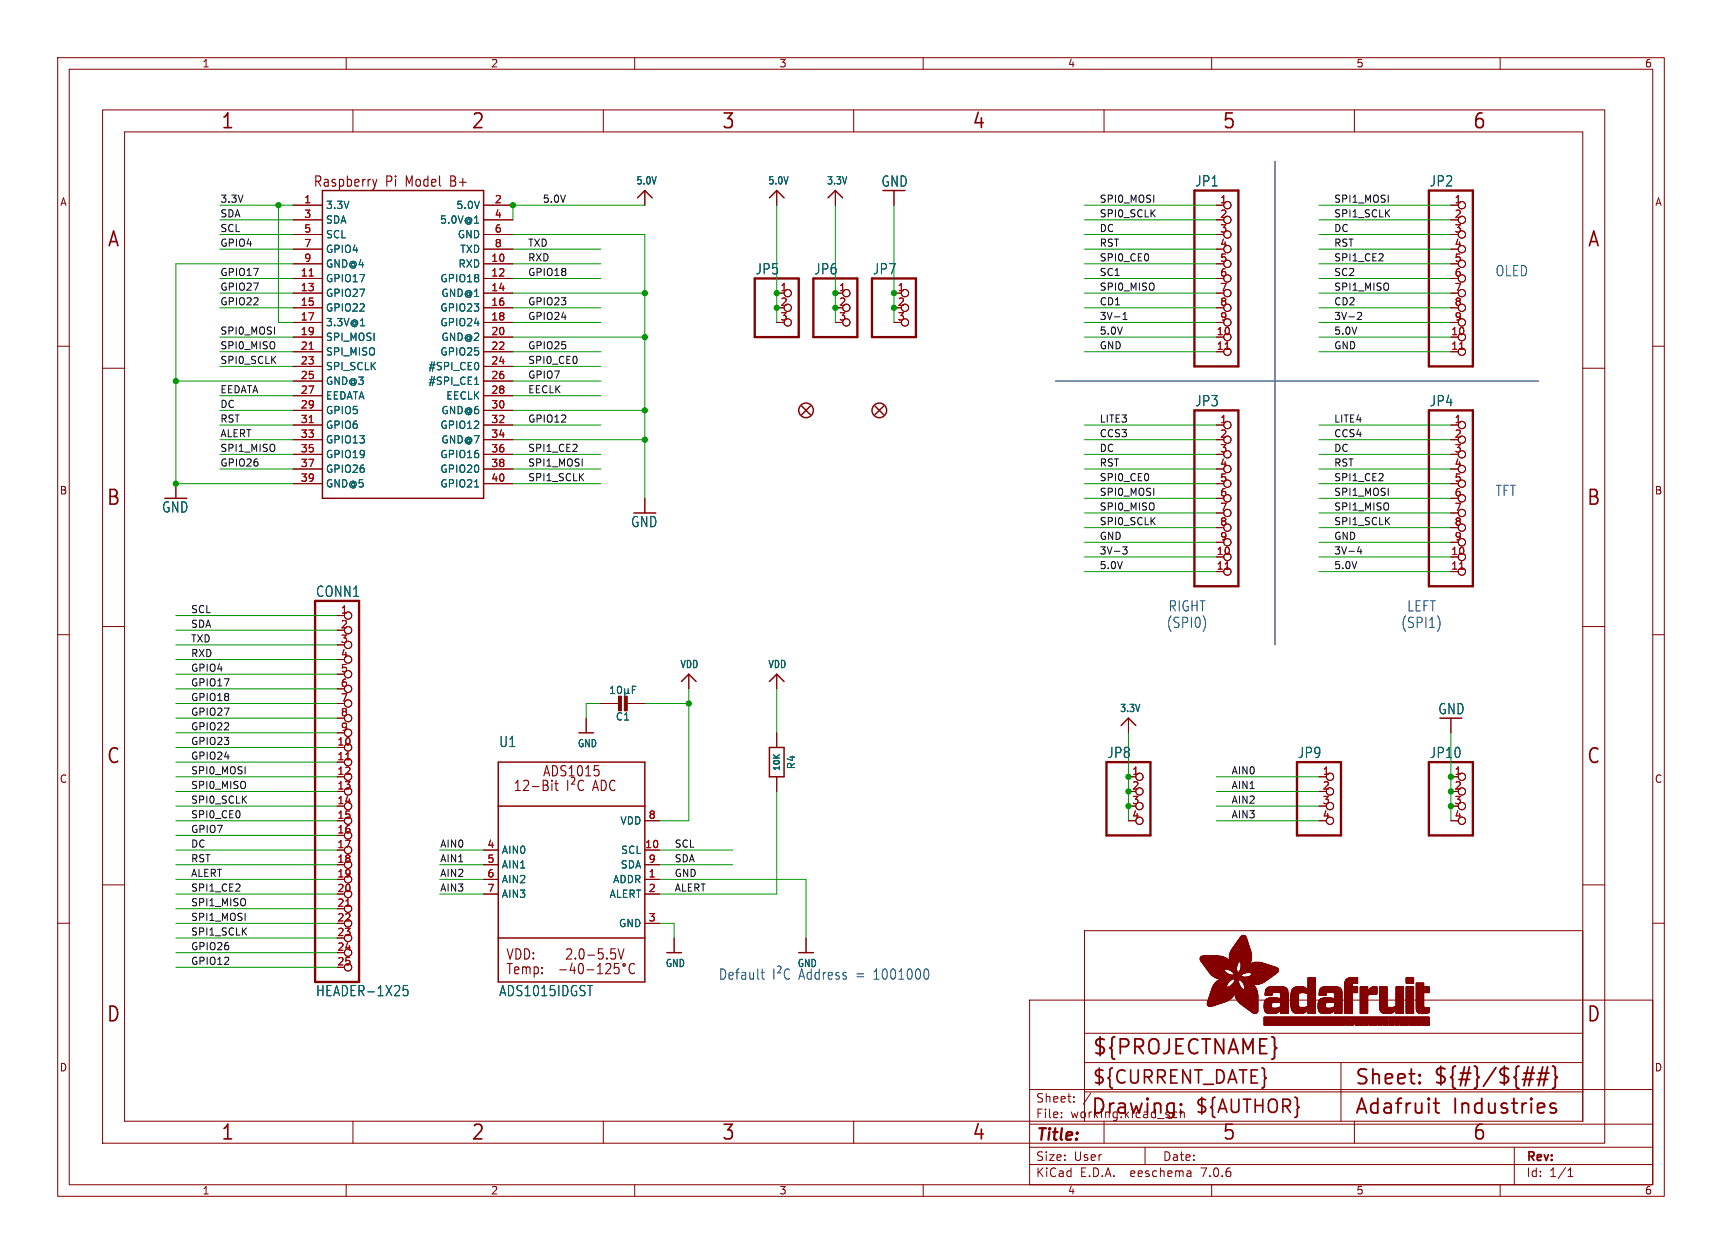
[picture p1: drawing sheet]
<svg xmlns="http://www.w3.org/2000/svg" width="298mm" height="217mm" viewBox="0 0 298 217" stroke-linecap="round" stroke-linejoin="round" font-family="sans-serif">
<defs><g id="words">
<g font-size="3.5" fill="#840000">
<text x="38.2" y="22.7">1</text>
<text x="81.6" y="22.7">2</text>
<text x="125" y="22.7">3</text>
<text x="168.4" y="22.7">4</text>
<text x="211.8" y="22.7">5</text>
<text x="255.1" y="22.7">6</text>
<text x="18.5" y="43.1">A</text>
<text x="275" y="43.1">A</text>
<text x="18.3" y="87.9">B</text>
<text x="274.9" y="87.9">B</text>
<text x="18.3" y="132.7">C</text>
<text x="274.9" y="132.7">C</text>
<text x="18.3" y="177.4">D</text>
<text x="274.9" y="177.4">D</text>
<text x="189.2" y="183.2">${PROJECTNAME}</text>
<text x="234.7" y="188.4">Sheet:</text>
<text x="248.3" y="188.3">${#}/${##}</text>
<text x="38.2" y="197.9">1</text>
<text x="81.6" y="197.9">2</text>
<text x="125" y="197.9">3</text>
<text x="168.4" y="197.9">4</text>
<text x="189" y="193.5">Drawing:</text>
<text x="211.8" y="197.9">5</text>
<text x="234.7" y="193.5">Adafruit</text>
<text x="251.8" y="193.5">Industries</text>
<text x="255.1" y="197.9">6</text>
</g>
<g font-size="3.2" fill="#840000">
<text x="189.2" y="188.2">${CURRENT_DATE}</text>
<text x="207" y="193.3">${AUTHOR}</text>
</g>
<text font-size="2.8" fill="#840000" x="179.4" y="198.2">Title:</text>
<g font-size="2.5" fill="#840000">
<text x="54.2" y="32.6">Raspberry</text>
<text x="66.8" y="32.6">Pi</text>
<text x="70.5" y="32.6">Model</text>
<text x="78.4" y="32.6">B+</text>
<text x="88.9" y="137.4">12-Bit</text>
<text x="94" y="134.8">ADS1015</text>
<text x="103" y="137.4">ADC</text>
<text x="87.6" y="166.6">VDD:</text>
<text x="97.8" y="166.6">2.0-5.5V</text>
<text x="87.6" y="169.1">Temp:</text>
</g>
<g font-size="2.5" fill="#006464">
<text x="152.7" y="32.6">GND</text>
<text x="207.1" y="32.5">JP1</text>
<text x="247.7" y="32.5">JP2</text>
<text x="130.9" y="47.8">JP5</text>
<text x="141" y="47.8">JP6</text>
<text x="151.2" y="47.8">JP7</text>
<text x="207.1" y="70.6">JP3</text>
<text x="247.7" y="70.6">JP4</text>
<text x="28" y="89">GND</text>
<text x="109.3" y="91.6">GND</text>
<text x="54.7" y="103.6">CONN1</text>
<text x="249.2" y="124">GND</text>
<text x="86.4" y="129.7">U1</text>
<text x="191.8" y="131.6">JP8</text>
<text x="224.8" y="131.6">JP9</text>
<text x="247.7" y="131.6">JP10</text>
<text x="54.7" y="172.9">HEADER-1X25</text>
<text x="86.4" y="172.9">ADS1015IDGST</text>
</g>
<g font-size="2.5" fill="#0000c2">
<text x="259.1" y="48">OLED</text>
<text x="259.1" y="86.1">TFT</text>
<text x="202.4" y="106.1">RIGHT</text>
<text x="243.8" y="106.1">LEFT</text>
<text x="202.1" y="109">(SPI0)</text>
<text x="242.7" y="109">(SPI1)</text>
<text x="124.5" y="169.9">Default</text>
<text x="138.5" y="169.9">Address</text>
<text x="148.5" y="169.9">=</text>
<text x="151.7" y="169.9">1001000</text>
</g>
<g font-size="2.1" fill="#840000">
<text x="179.4" y="191.3">Sheet:</text>
<text x="179.4" y="194">File:</text>
<text x="185.5" y="194">working.kicad_sch</text>
<text x="179.4" y="201.4">Size:</text>
<text x="186.1" y="201.4">User</text>
<text x="201.4" y="201.4">Date:</text>
<text x="264.4" y="201.6">Rev:</text>
<text x="179.4" y="204.2">KiCad</text>
<text x="187.2" y="204.2">E.D.A.</text>
<text x="196.1" y="204.2">eeschema</text>
<text x="208.4" y="204.2">7.0.6</text>
<text x="264.4" y="204.2">Id:</text>
<text x="268.5" y="204.2">1/1</text>
</g>
<g font-size="1.8" fill="#840000">
<text x="35" y="11.9">1</text>
<text x="85" y="11.9">2</text>
<text x="135" y="11.9">3</text>
<text x="185" y="11.9">4</text>
<text x="235" y="11.9">5</text>
<text x="285" y="11.9">6</text>
<text x="10.3" y="35.9">A</text>
<text x="286.8" y="35.9">A</text>
<text x="10.3" y="85.9">B</text>
<text x="286.7" y="85.9">B</text>
<text x="10.3" y="135.9">C</text>
<text x="286.7" y="135.9">C</text>
<text x="10.3" y="185.9">D</text>
<text x="286.7" y="185.9">D</text>
<text x="35" y="207.2">1</text>
<text x="85" y="207.2">2</text>
<text x="135" y="207.2">3</text>
<text x="185" y="207.2">4</text>
<text x="235" y="207.2">5</text>
<text x="285" y="207.2">6</text>
</g>
<g font-size="1.8" fill="#a90000">
<text x="52.6" y="35.3">1</text>
<text x="85.7" y="35.3">2</text>
<text x="211.4" y="35.3">1</text>
<text x="252" y="35.3">1</text>
<text x="52.6" y="37.8">3</text>
<text x="52.6" y="40.4">5</text>
<text x="85.7" y="37.8">4</text>
<text x="85.7" y="40.4">6</text>
<text x="211.4" y="37.8">2</text>
<text x="211.4" y="40.4">3</text>
<text x="252" y="37.8">2</text>
<text x="252" y="40.4">3</text>
<text x="52.6" y="42.9">7</text>
<text x="52.6" y="45.5">9</text>
<text x="85" y="45.5">10</text>
<text x="85.7" y="42.9">8</text>
<text x="211.4" y="42.9">4</text>
<text x="211.4" y="45.5">5</text>
<text x="252" y="42.9">4</text>
<text x="252" y="45.5">5</text>
<text x="52" y="48">11</text>
<text x="52" y="50.5">13</text>
<text x="52" y="53.1">15</text>
<text x="85" y="48">12</text>
<text x="85" y="50.5">14</text>
<text x="85" y="53.1">16</text>
<text x="135.2" y="50.5">1</text>
<text x="135.2" y="53.1">2</text>
<text x="145.3" y="50.5">1</text>
<text x="145.3" y="53.1">2</text>
<text x="155.5" y="50.5">1</text>
<text x="155.5" y="53.1">2</text>
<text x="211.4" y="48">6</text>
<text x="211.4" y="50.5">7</text>
<text x="211.4" y="53.1">8</text>
<text x="252" y="48">6</text>
<text x="252" y="50.5">7</text>
<text x="252" y="53.1">8</text>
<text x="52" y="55.6">17</text>
<text x="52" y="58.2">19</text>
<text x="85" y="55.6">18</text>
<text x="85" y="58.2">20</text>
<text x="135.2" y="55.6">3</text>
<text x="145.3" y="55.6">3</text>
<text x="155.5" y="55.6">3</text>
<text x="210.8" y="58.2">10</text>
<text x="211.4" y="55.6">9</text>
<text x="251.4" y="58.2">10</text>
<text x="252" y="55.6">9</text>
<text x="52" y="60.7">21</text>
<text x="52" y="63.2">23</text>
<text x="52" y="65.8">25</text>
<text x="85" y="60.7">22</text>
<text x="85" y="63.2">24</text>
<text x="85" y="65.8">26</text>
<text x="210.8" y="60.7">11</text>
<text x="251.4" y="60.7">11</text>
<text x="52" y="68.3">27</text>
<text x="52" y="70.9">29</text>
<text x="85" y="68.3">28</text>
<text x="85" y="70.9">30</text>
<text x="52" y="73.4">31</text>
<text x="52" y="75.9">33</text>
<text x="85" y="73.4">32</text>
<text x="85" y="75.9">34</text>
<text x="211.4" y="73.4">1</text>
<text x="211.4" y="75.9">2</text>
<text x="252" y="73.4">1</text>
<text x="252" y="75.9">2</text>
<text x="52" y="78.5">35</text>
<text x="52" y="81">37</text>
<text x="52" y="83.6">39</text>
<text x="85" y="78.5">36</text>
<text x="85" y="81">38</text>
<text x="85" y="83.6">40</text>
<text x="211.4" y="78.5">3</text>
<text x="211.4" y="81">4</text>
<text x="211.4" y="83.6">5</text>
<text x="252" y="78.5">3</text>
<text x="252" y="81">4</text>
<text x="252" y="83.6">5</text>
<text x="211.4" y="86.1">6</text>
<text x="211.4" y="88.6">7</text>
<text x="252" y="86.1">6</text>
<text x="252" y="88.6">7</text>
<text x="211.4" y="91.2">8</text>
<text x="211.4" y="93.7">9</text>
<text x="252" y="91.2">8</text>
<text x="252" y="93.7">9</text>
<text x="210.8" y="96.3">10</text>
<text x="210.8" y="98.8">11</text>
<text x="251.4" y="96.3">10</text>
<text x="251.4" y="98.8">11</text>
<text x="59" y="106.4">1</text>
<text x="59" y="109">2</text>
<text x="59" y="111.5">3</text>
<text x="59" y="114">4</text>
<text x="59" y="116.6">5</text>
<text x="59" y="119.1">6</text>
<text x="59" y="121.7">7</text>
<text x="59" y="124.2">8</text>
<text x="58.4" y="129.3">10</text>
<text x="58.4" y="131.8">11</text>
<text x="59" y="126.7">9</text>
<text x="58.4" y="134.4">12</text>
<text x="58.4" y="136.9">13</text>
<text x="196.1" y="134.4">1</text>
<text x="196.1" y="136.9">2</text>
<text x="229.2" y="134.4">1</text>
<text x="229.2" y="136.9">2</text>
<text x="252" y="134.4">1</text>
<text x="252" y="136.9">2</text>
<text x="58.4" y="139.4">14</text>
<text x="58.4" y="142">15</text>
<text x="112.3" y="142">8</text>
<text x="196.1" y="139.4">3</text>
<text x="196.1" y="142">4</text>
<text x="229.2" y="139.4">3</text>
<text x="229.2" y="142">4</text>
<text x="252" y="139.4">3</text>
<text x="252" y="142">4</text>
<text x="58.4" y="144.5">16</text>
<text x="58.4" y="147.1">17</text>
<text x="58.4" y="149.6">18</text>
<text x="84.4" y="147.1">4</text>
<text x="84.4" y="149.6">5</text>
<text x="111.7" y="147.1">10</text>
<text x="112.3" y="149.6">9</text>
<text x="58.4" y="152.1">19</text>
<text x="58.4" y="154.7">20</text>
<text x="84.4" y="152.1">6</text>
<text x="84.4" y="154.7">7</text>
<text x="112.3" y="152.1">1</text>
<text x="112.3" y="154.7">2</text>
<text x="58.4" y="157.2">21</text>
<text x="58.4" y="159.8">22</text>
<text x="112.3" y="159.8">3</text>
<text x="58.4" y="162.3">23</text>
<text x="58.4" y="164.8">24</text>
<text x="58.4" y="167.4">25</text>
</g>
<g font-size="1.8" fill="#006464">
<text x="110.2" y="32.2">5.0V</text>
<text x="133.1" y="32.2">5.0V</text>
<text x="143.2" y="32.2">3.3V</text>
<text x="56.4" y="36.4">3.3V</text>
<text x="56.4" y="39">SDA</text>
<text x="56.4" y="41.5">SCL</text>
<text x="76.2" y="39">5.0V@1</text>
<text x="79" y="36.4">5.0V</text>
<text x="79.2" y="41.5">GND</text>
<text x="56.4" y="44">GPIO4</text>
<text x="56.4" y="46.6">GND@4</text>
<text x="79.4" y="46.6">RXD</text>
<text x="79.7" y="44">TXD</text>
<text x="56.4" y="49.1">GPIO17</text>
<text x="56.4" y="51.7">GPIO27</text>
<text x="76.2" y="49.1">GPIO18</text>
<text x="76.4" y="51.7">GND@1</text>
<text x="56.4" y="54.2">GPIO22</text>
<text x="56.4" y="56.7">3.3V@1</text>
<text x="56.4" y="59.3">SPI_MOSI</text>
<text x="76.2" y="54.2">GPIO23</text>
<text x="76.2" y="56.7">GPIO24</text>
<text x="76.4" y="59.3">GND@2</text>
<text x="56.4" y="61.8">SPI_MISO</text>
<text x="56.4" y="64.4">SPI_SCLK</text>
<text x="74.2" y="64.4">#SPI_CE0</text>
<text x="76.2" y="61.8">GPIO25</text>
<text x="56.4" y="66.9">GND@3</text>
<text x="56.4" y="69.4">EEDATA</text>
<text x="56.4" y="72">GPIO5</text>
<text x="74.2" y="66.9">#SPI_CE1</text>
<text x="76.4" y="72">GND@6</text>
<text x="77.2" y="69.4">EECLK</text>
<text x="56.4" y="74.5">GPIO6</text>
<text x="56.4" y="77.1">GPIO13</text>
<text x="76.2" y="74.5">GPIO12</text>
<text x="76.4" y="77.1">GND@7</text>
<text x="56.4" y="79.6">GPIO19</text>
<text x="56.4" y="82.1">GPIO26</text>
<text x="76.2" y="79.6">GPIO16</text>
<text x="76.2" y="82.1">GPIO20</text>
<text x="56.4" y="84.7">GND@5</text>
<text x="76.2" y="84.7">GPIO21</text>
<text x="117.8" y="116">VDD</text>
<text x="133.1" y="116">VDD</text>
<text x="106.6" y="125.1">C1</text>
<text x="194" y="123.6">3.3V</text>
<text x="100" y="129.7">GND</text>
<text x="138" y="133.4" transform="rotate(-90 138 133.4)">R4</text>
<text x="107.4" y="143.1">VDD</text>
<text x="86.9" y="148.2">AIN0</text>
<text x="107.5" y="148.2">SCL</text>
<text x="86.9" y="150.7">AIN1</text>
<text x="86.9" y="153.3">AIN2</text>
<text x="86.9" y="155.8">AIN3</text>
<text x="105.5" y="155.8">ALERT</text>
<text x="106.2" y="153.3">ADDR</text>
<text x="107.5" y="150.7">SDA</text>
<text x="107.2" y="160.9">GND</text>
<text x="115.3" y="167.8">GND</text>
<text x="138.1" y="167.8">GND</text>
</g>
<g font-size="1.7" fill="#0f0f0f">
<text x="38.1" y="35.2">3.3V</text>
<text x="94" y="35.2">5.0V</text>
<text x="190.5" y="35.2">SPI0_MOSI</text>
<text x="231.1" y="35.2">SPI1_MOSI</text>
<text x="38.1" y="37.8">SDA</text>
<text x="38.1" y="40.3">SCL</text>
<text x="190.5" y="37.8">SPI0_SCLK</text>
<text x="190.5" y="40.3">DC</text>
<text x="231.1" y="37.8">SPI1_SCLK</text>
<text x="231.1" y="40.3">DC</text>
<text x="38.1" y="42.8">GPIO4</text>
<text x="38.1" y="47.9">GPIO17</text>
<text x="91.4" y="47.9">GPIO18</text>
<text x="91.4" y="45.4">RXD</text>
<text x="91.4" y="42.8">TXD</text>
<text x="190.5" y="42.8">RST</text>
<text x="190.5" y="47.9">SC1</text>
<text x="190.5" y="45.4">SPI0_CE0</text>
<text x="231.1" y="42.8">RST</text>
<text x="231.1" y="47.9">SC2</text>
<text x="231.1" y="45.4">SPI1_CE2</text>
<text x="38.1" y="53">GPIO22</text>
<text x="38.1" y="50.5">GPIO27</text>
<text x="91.4" y="53">GPIO23</text>
<text x="190.5" y="53">CD1</text>
<text x="190.5" y="50.5">SPI0_MISO</text>
<text x="231.1" y="50.5">SPI1_MISO</text>
<text x="231.1" y="53">CD2</text>
<text x="38.1" y="58.1">SPI0_MOSI</text>
<text x="91.4" y="55.5">GPIO24</text>
<text x="190.5" y="55.5">3V-1</text>
<text x="190.5" y="58.1">5.0V</text>
<text x="231.1" y="58.1">5.0V</text>
<text x="231.1" y="55.5">3V-2</text>
<text x="38.1" y="63.2">SPI0_SCLK</text>
<text x="38.1" y="60.6">SPI0_MISO</text>
<text x="91.4" y="65.7">GPIO7</text>
<text x="91.4" y="63.2">SPI0_CE0</text>
<text x="91.4" y="60.6">GPIO25</text>
<text x="190.5" y="60.6">GND</text>
<text x="231.1" y="60.6">GND</text>
<text x="38.1" y="68.2">EEDATA</text>
<text x="38.1" y="70.8">DC</text>
<text x="91.4" y="68.2">EECLK</text>
<text x="38.1" y="75.9">ALERT</text>
<text x="38.1" y="73.3">RST</text>
<text x="91.4" y="73.3">GPIO12</text>
<text x="190.5" y="73.3">LITE3</text>
<text x="190.5" y="75.9">CCS3</text>
<text x="231.1" y="73.3">LITE4</text>
<text x="231.1" y="75.9">CCS4</text>
<text x="38.1" y="80.9">GPIO26</text>
<text x="38.1" y="78.4">SPI1_MISO</text>
<text x="91.4" y="78.4">SPI1_CE2</text>
<text x="91.4" y="80.9">SPI1_MOSI</text>
<text x="91.4" y="83.5">SPI1_SCLK</text>
<text x="190.5" y="78.4">DC</text>
<text x="190.5" y="83.5">SPI0_CE0</text>
<text x="190.5" y="80.9">RST</text>
<text x="231.1" y="80.9">RST</text>
<text x="231.1" y="78.4">DC</text>
<text x="231.1" y="83.5">SPI1_CE2</text>
<text x="190.5" y="86">SPI0_MOSI</text>
<text x="190.5" y="88.6">SPI0_MISO</text>
<text x="231.1" y="88.6">SPI1_MISO</text>
<text x="231.1" y="86">SPI1_MOSI</text>
<text x="190.5" y="91.1">SPI0_SCLK</text>
<text x="190.5" y="93.6">GND</text>
<text x="231.1" y="93.6">GND</text>
<text x="231.1" y="91.1">SPI1_SCLK</text>
<text x="190.5" y="96.2">3V-3</text>
<text x="190.5" y="98.7">5.0V</text>
<text x="231.1" y="98.7">5.0V</text>
<text x="231.1" y="96.2">3V-4</text>
<text x="33" y="106.3">SCL</text>
<text x="33" y="108.9">SDA</text>
<text x="33" y="111.4">TXD</text>
<text x="33" y="114">RXD</text>
<text x="33" y="116.5">GPIO4</text>
<text x="33" y="119">GPIO17</text>
<text x="33" y="121.6">GPIO18</text>
<text x="33" y="124.1">GPIO27</text>
<text x="33" y="126.7">GPIO22</text>
<text x="33" y="129.2">GPIO23</text>
<text x="33" y="131.7">GPIO24</text>
<text x="33" y="136.8">SPI0_MISO</text>
<text x="33" y="134.3">SPI0_MOSI</text>
<text x="213.4" y="136.8">AIN1</text>
<text x="213.4" y="134.3">AIN0</text>
<text x="33" y="139.4">SPI0_SCLK</text>
<text x="33" y="141.9">SPI0_CE0</text>
<text x="213.4" y="139.4">AIN2</text>
<text x="213.4" y="141.9">AIN3</text>
<text x="33" y="147">DC</text>
<text x="33" y="144.4">GPIO7</text>
<text x="33" y="149.5">RST</text>
<text x="76.2" y="147">AIN0</text>
<text x="76.2" y="149.5">AIN1</text>
<text x="116.8" y="147">SCL</text>
<text x="116.8" y="149.5">SDA</text>
<text x="33" y="154.6">SPI1_CE2</text>
<text x="33" y="152.1">ALERT</text>
<text x="76.2" y="154.6">AIN3</text>
<text x="76.2" y="152.1">AIN2</text>
<text x="116.8" y="154.6">ALERT</text>
<text x="116.8" y="152.1">GND</text>
<text x="33" y="159.7">SPI1_MOSI</text>
<text x="33" y="157.1">SPI1_MISO</text>
<text x="33" y="167.3">GPIO12</text>
<text x="33" y="164.8">GPIO26</text>
<text x="33" y="162.2">SPI1_SCLK</text>
</g>
<text font-size="1.4" fill="#006464" x="135.4" y="133.8" transform="rotate(-90 135.4 133.8)">10K</text>
</g></defs>
<g fill="none" stroke="#840000" stroke-width=".17">
<path d="M10 10h278.5v197.3h-278.5zM12 12h274.5v193.3h-274.5zM17.8 19h260.3v179.1h-260.3zM60 10v2M61.2 19v3.9M104.6 19v3.9M110 10v2M148 19v3.9M160 10v2M191.3 19v3.9M210 10v2M234.7 19v3.9"/>
<path d="M260 10v2M21.6 22.9h252.7v171.4h-252.7zM50.8 35.6h5.1M50.8 38.1h5.1M83.8 35.6h5.1M83.8 38.1h5.1M111.8 33v2.6M134.6 33v2.6M144.8 33v2.6M154.9 33v2.6M210.8 35.6h1.3M251.5 35.6h1.2"/>
<path d="M10 60h2M50.8 50.8h5.1M50.8 55.9h5.1M50.8 40.6h5.1M50.8 45.7h5.1M50.8 48.3h5.1M50.8 53.3h5.1M50.8 58.4h5.1M50.8 43.2h5.1M83.8 50.8h5.1M83.8 55.9h5.1M83.8 40.6h5.1"/>
<path d="M83.8 45.7h5.1M83.8 48.3h5.1M83.8 53.3h5.1M83.8 58.4h5.1M83.8 43.2h5.1M134.6 50.8h1.3M134.6 55.9h1.3M144.8 50.8h1.2M144.8 55.9h1.2M154.9 50.8h1.3M154.9 55.9h1.3M210.8 50.8h1.3"/>
<path d="M210.8 55.9h1.3M210.8 40.6h1.3M210.8 45.7h1.3M210.8 48.3h1.3M210.8 53.3h1.3M251.5 50.8h1.2M251.5 55.9h1.2M251.5 40.6h1.2M251.5 45.7h1.2M251.5 48.3h1.2M251.5 53.3h1.2M286.5 60h2"/>
<path d="M17.8 63.8h3.8M50.8 61h5.1M50.8 63.5h5.1M50.8 66h5.1M50.8 68.6h5.1M50.8 71.1h5.1M50.8 73.7h5.1M50.8 76.2h5.1M50.8 78.7h5.1M83.8 61h5.1M83.8 63.5h5.1M83.8 66h5.1"/>
<path d="M83.8 68.6h5.1M83.8 71.1h5.1M83.8 73.7h5.1M83.8 76.2h5.1M83.8 78.7h5.1M210.8 73.7h1.3M210.8 78.7h1.3M251.5 73.7h1.2M251.5 78.7h1.2M274.3 63.8h3.8M30.5 83.8v2.6M50.8 81.3h5.1"/>
<path d="M50.8 83.8h5.1M83.8 81.3h5.1M83.8 83.8h5.1M111.8 86.4v2.5M210.8 83.8h1.3M210.8 86.4h1.3M210.8 88.9h1.3M210.8 91.4h1.3M210.8 94h1.3M251.5 83.8h1.2M251.5 86.4h1.2M251.5 88.9h1.2"/>
<path d="M251.5 91.4h1.2M251.5 94h1.2M10 110h2M17.8 108.6h3.8M58.4 106.7h1.3M58.4 111.8h1.3M58.4 116.8h1.3M58.4 119.4h1.3M119.4 116.8v2.6M134.6 116.8v2.6M274.3 108.6h3.8M286.5 110h2"/>
<path d="M58.4 121.9h1.3M58.4 124.5h1.3M58.4 127h1.3M101.6 124.5v2.5M104.1 121.9h3.3M108.5 121.9h3.3M134.6 127v2.5M134.6 134.6v2.6M195.6 134.6h1.2M195.6 139.7h1.2M195.6 124.5v2.5M228.6 134.6h1.3"/>
<path d="M228.6 139.7h1.3M251.5 124.5v2.5M251.5 134.6h1.2M251.5 139.7h1.2M10 160h2M17.8 153.4h3.8M83.8 152.4h2.6M83.8 147.3h2.6M83.8 154.9h2.6M83.8 149.9h2.6M111.8 152.4h2.5M111.8 147.3h2.5"/>
<path d="M111.8 154.9h2.5M111.8 149.9h2.5M111.8 142.2h2.5M274.3 153.4h3.8M286.5 160h2M111.8 160h2.5M116.8 162.6v2.5M139.7 162.6v2.5M178.4 173.3h108.1v32h-108.1zM188 179.1h86.3M274.3 161.3h-86.3v33M61.2 194.3v3.8"/>
<path d="M104.6 194.3v3.8M148 194.3v3.8M178.4 198.8h108.1M178.4 194.8h108.1M178.4 188.8h108.1M184 193.6v.1M184 192.8v.1M186.1 190.9v.1M186.1 190.1v.1M188 184.1h86.3M188 189.2h86.3M189.1 189.4l-1.3 2"/>
<path d="M191.3 194.3v3.8M198.4 198.8v3M203.8 192.7l.2 .1M204 193.6l-.2 .1M204.6 192.2v1.5M204.6 192.9l.2-.2 .4 .1 .1 .9M232.4 184.1v10.2M234.7 194.3v3.8M262.5 198.8v6.5M60 205.3v2M110 205.3v2M160 205.3v2"/>
<path d="M178.4 201.8h108.1M206.3 203l.1 .9M206.4 203.8l-.1 .1M206.4 203.3h-.1M210 205.3v2M260 205.3v2M271.8 203.9h.8M271.8 202.8l.4-.4v1.5"/>
<circle cx="212.7" cy="38.1" r=".63"/>
<circle cx="212.7" cy="35.6" r=".63"/>
<circle cx="253.4" cy="38.1" r=".63"/>
<circle cx="253.4" cy="35.6" r=".63"/>
<circle cx="136.5" cy="53.3" r=".63"/>
<circle cx="136.5" cy="55.9" r=".63"/>
<circle cx="136.5" cy="50.8" r=".63"/>
<circle cx="146.7" cy="53.3" r=".63"/>
<circle cx="146.7" cy="50.8" r=".63"/>
<circle cx="146.7" cy="55.9" r=".63"/>
<circle cx="156.8" cy="50.8" r=".63"/>
<circle cx="156.8" cy="53.3" r=".63"/>
<circle cx="156.8" cy="55.9" r=".63"/>
<circle cx="212.7" cy="53.3" r=".63"/>
<circle cx="212.7" cy="48.3" r=".63"/>
<circle cx="212.7" cy="43.2" r=".63"/>
<circle cx="212.7" cy="58.4" r=".63"/>
<circle cx="212.7" cy="40.6" r=".63"/>
<circle cx="212.7" cy="50.8" r=".63"/>
<circle cx="212.7" cy="55.9" r=".63"/>
<circle cx="212.7" cy="45.7" r=".63"/>
<circle cx="253.4" cy="45.7" r=".63"/>
<circle cx="253.4" cy="58.4" r=".63"/>
<circle cx="253.4" cy="43.2" r=".63"/>
<circle cx="253.4" cy="40.6" r=".63"/>
<circle cx="253.4" cy="55.9" r=".63"/>
<circle cx="253.4" cy="50.8" r=".63"/>
<circle cx="253.4" cy="48.3" r=".63"/>
<circle cx="253.4" cy="53.3" r=".63"/>
<circle cx="212.7" cy="76.2" r=".63"/>
<circle cx="212.7" cy="73.7" r=".63"/>
<circle cx="212.7" cy="78.7" r=".63"/>
<circle cx="212.7" cy="61" r=".63"/>
<circle cx="253.4" cy="61" r=".63"/>
<circle cx="253.4" cy="73.7" r=".63"/>
<circle cx="253.4" cy="76.2" r=".63"/>
<circle cx="253.4" cy="78.7" r=".63"/>
<circle cx="212.7" cy="88.9" r=".63"/>
<circle cx="212.7" cy="91.4" r=".63"/>
<circle cx="212.7" cy="99.1" r=".63"/>
<circle cx="212.7" cy="81.3" r=".63"/>
<circle cx="212.7" cy="83.8" r=".63"/>
<circle cx="212.7" cy="96.5" r=".63"/>
<circle cx="212.7" cy="86.4" r=".63"/>
<circle cx="212.7" cy="94" r=".63"/>
<circle cx="253.4" cy="83.8" r=".63"/>
<circle cx="253.4" cy="86.4" r=".63"/>
<circle cx="253.4" cy="96.5" r=".63"/>
<circle cx="253.4" cy="99.1" r=".63"/>
<circle cx="253.4" cy="88.9" r=".63"/>
<circle cx="253.4" cy="94" r=".63"/>
<circle cx="253.4" cy="91.4" r=".63"/>
<circle cx="253.4" cy="81.3" r=".63"/>
<circle cx="60.3" cy="119.4" r=".63"/>
<circle cx="60.3" cy="114.3" r=".63"/>
<circle cx="60.3" cy="109.2" r=".63"/>
<circle cx="60.3" cy="111.8" r=".63"/>
<circle cx="60.3" cy="116.8" r=".63"/>
<circle cx="60.3" cy="106.7" r=".63"/>
<circle cx="60.3" cy="127" r=".63"/>
<circle cx="60.3" cy="121.9" r=".63"/>
<circle cx="60.3" cy="124.5" r=".63"/>
<circle cx="60.3" cy="132.1" r=".63"/>
<circle cx="60.3" cy="129.5" r=".63"/>
<circle cx="60.3" cy="134.6" r=".63"/>
<circle cx="60.3" cy="139.7" r=".63"/>
<circle cx="60.3" cy="137.2" r=".63"/>
<circle cx="197.5" cy="137.2" r=".63"/>
<circle cx="197.5" cy="134.6" r=".63"/>
<circle cx="197.5" cy="139.7" r=".63"/>
<circle cx="230.5" cy="134.6" r=".63"/>
<circle cx="230.5" cy="139.7" r=".63"/>
<circle cx="230.5" cy="137.2" r=".63"/>
<circle cx="253.4" cy="139.7" r=".63"/>
<circle cx="253.4" cy="134.6" r=".63"/>
<circle cx="253.4" cy="137.2" r=".63"/>
<circle cx="60.3" cy="147.3" r=".63"/>
<circle cx="60.3" cy="157.5" r=".63"/>
<circle cx="60.3" cy="149.9" r=".63"/>
<circle cx="60.3" cy="152.4" r=".63"/>
<circle cx="60.3" cy="144.8" r=".63"/>
<circle cx="60.3" cy="142.2" r=".63"/>
<circle cx="60.3" cy="154.9" r=".63"/>
<circle cx="197.5" cy="142.2" r=".63"/>
<circle cx="230.5" cy="142.2" r=".63"/>
<circle cx="253.4" cy="142.2" r=".63"/>
<circle cx="60.3" cy="167.6" r=".63"/>
<circle cx="60.3" cy="165.1" r=".63"/>
<circle cx="60.3" cy="160" r=".63"/>
<circle cx="60.3" cy="162.6" r=".63"/>
</g>
<g fill="none" stroke="#840000" stroke-width=".25">
<path d="M55.9 33h27.9v53.4h-27.9zM110.5 34.3l1.3-1.3 1.2 1.3M133.3 34.3l1.3-1.3 1.3 1.3M143.5 34.3l1.3-1.3 1.2 1.3M138.9 70.4l1.6 1.5M140.5 70.4l-1.6 1.5M151.6 70.4l1.6 1.5M153.2 70.4l-1.6 1.5M118.1 118.1l1.3-1.3 1.2 1.3M133.3 118.1l1.3-1.3 1.3 1.3M86.4 132.1h25.4v38.1h-25.4zM86.4 139.7h25.4"/>
<path d="M100.3 127h2.6M133.3 129.5h2.6v5.1h-2.6zM194.3 125.7l1.3-1.2 1.2 1.2M86.4 162.6h25.4M115.6 165.1h2.5M138.4 165.1h2.6"/>
<circle cx="139.7" cy="71.1" r="1.27"/>
<circle cx="152.4" cy="71.1" r="1.27"/>
</g>
<g fill="none" stroke="#840000" stroke-width=".19">
<path d="M64.6 31.1l.4 1.2M65 32.3l-.3 .5M65.3 31.1l-.3 1.2M95.7 135.8v1.2M96.2 135.8h.5M96.4 135.2v1.5v.2l.3 .1M98.4 135.2v1.8M99.5 135.3l-.5 .6h.6M100.3 135.6l-.1 .6a.68 .68 0 0 0 .6 .8l.3-.2M103.8 133.5v.8M97 168.1h1.2M99.2 166.9l-.4 1.3h.9"/>
<path d="M99.5 167.6v1.1M100.3 167.3v.8l.1 .5a.35 .35 0 0 0 .4 .1 .35 .35 0 0 0 .2-.3v-1.1M101.8 168.1h1.1M103.6 168.7h.8M104 167v1.7M105.9 167.5l-.1 .2-.9 1h1M105.9 164.4h.7M106.6 165.2l.1 .2v.5l-.1 .2M107.1 164.4l.5 1.8 .5-1.8M107.2 167h-.7l-.1 .8 .3-.2 .5 .1 .1 .3-.1 .6-.2 .1h-.3l-.3-.1M110 167.1a.49 .49 0 0 0-.5-.1 .49 .49 0 0 0-.4 .4l-.1 .6a.68 .68 0 0 0 .7 .7l.3-.1"/>
<circle cx="108.2" cy="167.2" r=".23"/>
</g>
<path d="M207 33h7.6v30.5h-7.6zM247.6 33h7.7v30.5h-7.7zM130.8 48.3h7.6v10.1h-7.6zM141 48.3h7.6v10.1h-7.6zM151.1 48.3h7.6v10.1h-7.6zM207 71.1h7.6v30.5h-7.6zM247.6 71.1h7.7v30.5h-7.7zM54.6 104.1h7.6v66.1h-7.6zM191.8 132.1h7.6v12.7h-7.6zM224.8 132.1h7.6v12.7h-7.6zM247.6 132.1h7.7v12.7h-7.7z" fill="none" stroke="#840000" stroke-width=".41"/>
<path d="M53.6 47.8h.7M53.6 60.5h.7M53.6 73.2h.7M212.3 60.5h.8M253 60.5h.7M212.3 98.6h.8M253 98.6h.7M59.9 131.7h.8M59.9 157.1h.8" fill="none" stroke="#a90000" stroke-width=".17"/>
<g fill="#840000" stroke="#840000" stroke-width=".17">
<path d="M108.2 120.6h.5v2.6h-.5z"/>
<path d="M107.2 120.6h.5v2.6h-.5z"/>
<path d="M208 166.3h4.8z"/>
<path d="M208 166.2l4.8 .1z"/>
<path d="M208 166.2h4.8z"/>
<path d="M208 166.2h4.7z"/>
<path d="M208 166.1l4.7 .1z"/>
<path d="M208 166.1h4.6z"/>
<path d="M208 166l4.5 .1z"/>
<path d="M208 166h4.5z"/>
<path d="M208 166.4h4.9z"/>
<path d="M208 166.3l4.9 .1z"/>
<path d="M208 166h4.4z"/>
<path d="M208 165.9l4.4 .1z"/>
<path d="M208.1 166.4l4.9 .1z"/>
<path d="M208.1 165.9h4.2z"/>
<path d="M208.1 166.5h4.9z"/>
<path d="M208.1 165.9h4.1z"/>
<path d="M208.1 165.8l4 .1z"/>
<path d="M208.1 166.6h5z"/>
<path d="M208.1 166.5l4.9 .1z"/>
<path d="M208.1 165.8h3.9z"/>
<path d="M208.2 166.6h4.9z"/>
<path d="M208.2 165.8h3.6z"/>
<path d="M208.2 166.6l4.9 .1z"/>
<path d="M208.2 165.7l3.5 .1z"/>
<path d="M208.2 166.7h5z"/>
<path d="M208.2 166.7h4.9z"/>
<path d="M208.3 166.7l4.9 .1z"/>
<path d="M208.3 165.7h3.3z"/>
<path d="M208.3 166.8h6.3z"/>
<path d="M208.3 166.8h4.9z"/>
<path d="M208.3 166.8l6.3 .1z"/>
<path d="M208.4 166.9h6.2z"/>
<path d="M208.4 167h6.1z"/>
<path d="M208.4 166.9l6.1 .1z"/>
<path d="M208.4 165.7h2.8z"/>
<path d="M208.5 167h6z"/>
<path d="M208.5 167l6 .1z"/>
<path d="M208.6 167.1h5.9z"/>
<path d="M208.6 167.1l5.8 .1z"/>
<path d="M208.6 167.2h5.8z"/>
<path d="M208.7 167.2l5.7 .1z"/>
<path d="M208.7 167.3h5.7z"/>
<path d="M208.7 167.3l5.7 .1z"/>
<path d="M208.8 167.4h5.6z"/>
<path d="M208.8 167.5h5.5z"/>
<path d="M208.8 167.4l5.5 .1z"/>
<path d="M208.9 167.5l5.4 .1z"/>
<path d="M208.9 167.6h5.4z"/>
<path d="M208.9 167.6l5.4 .1z"/>
<path d="M209 167.7h5.3z"/>
<path d="M209 167.7l5.3 .1z"/>
<path d="M209 167.8h5.3z"/>
<path d="M209.1 167.8h5.2z"/>
<path d="M209.1 167.8l5.2 .1z"/>
<path d="M209.1 167.9h5.2z"/>
<path d="M209.2 167.9l3.1 .1z"/>
<path d="M209.2 168h3z"/>
<path d="M209.2 174.1h1.8z"/>
<path d="M209.2 174l1.8 .1z"/>
<path d="M209.2 174h2z"/>
<path d="M209.2 174h2.1z"/>
<path d="M209.2 173.9l2.1 .1z"/>
<path d="M209.2 173.9h2.3z"/>
<path d="M209.2 173.9h2.4z"/>
<path d="M209.2 173.8l2.4 .1z"/>
<path d="M209.2 173.8h2.6z"/>
<path d="M209.2 168l3 .1z"/>
<path d="M209.3 174.1l1.4 .1z"/>
<path d="M209.3 174.1h1.5z"/>
<path d="M209.3 173.8h2.6z"/>
<path d="M209.3 173.7l2.6 .1z"/>
<path d="M209.3 173.7h2.8z"/>
<path d="M209.3 168.1h2.9z"/>
<path d="M209.3 174.2h1.2z"/>
<path d="M209.3 174.2h1.3z"/>
<path d="M209.3 173.7h2.9z"/>
<path d="M209.3 173.6l3 .1z"/>
<path d="M209.3 173.6h3.1z"/>
<path d="M209.3 173.6h3.2z"/>
<path d="M209.3 168.1l2.9 .1z"/>
<path d="M209.3 174.2l1.1 .1z"/>
<path d="M209.3 173.5l3.3 .1z"/>
<path d="M209.3 173.5h3.3z"/>
<path d="M209.3 173.4l3.4 .1z"/>
<path d="M209.3 173.4h3.5z"/>
<path d="M209.3 168.2h2.9z"/>
<path d="M209.4 174.3h.9z"/>
<path d="M209.4 173.4h3.4z"/>
<path d="M209.4 174.3h.8z"/>
<path d="M209.4 173.3l3.5 .1z"/>
<path d="M209.4 173.3h3.5z"/>
<path d="M209.4 173.3h3.6z"/>
<path d="M209.4 173.2l3.7 .1z"/>
<path d="M209.4 168.3h2.8z"/>
<path d="M209.4 168.2l2.8 .1z"/>
<path d="M209.4 174.3l.7 .1z"/>
<path d="M209.4 173.2h3.7z"/>
<path d="M209.4 173.2h3.8z"/>
<path d="M209.4 173.1l3.8 .1z"/>
<path d="M209.4 173.1h3.9z"/>
<path d="M209.5 173.1h3.8z"/>
<path d="M209.5 173l3.8 .1z"/>
<path d="M209.5 168.3l2.8 .1z"/>
<path d="M209.5 174.4h.5z"/>
<path d="M209.5 173h3.9z"/>
<path d="M209.5 172.9l4 .1z"/>
<path d="M209.5 168.4h2.8z"/>
<path d="M209.5 172.9h4z"/>
<path d="M209.5 172.8l4.1 .1z"/>
<path d="M209.5 172.8h4.1z"/>
<path d="M209.5 168.4l2.9 .1z"/>
<path d="M209.6 172.8h4z"/>
<path d="M209.6 172.7l4 .1z"/>
<path d="M209.6 168.5h2.8z"/>
<path d="M209.6 174.4h.3z"/>
<path d="M209.6 172.7h4.1z"/>
<path d="M209.6 172.6l4.1 .1z"/>
<path d="M209.6 168.5l2.9 .1z"/>
<path d="M209.6 172.6h4.1z"/>
<path d="M209.6 172.6h4.2z"/>
<path d="M209.6 172.5l4.2 .1z"/>
<path d="M209.6 172.5h4.2z"/>
<path d="M209.6 168.6h3z"/>
<path d="M209.6 168.6h2.9z"/>
<path d="M209.7 172.5h4.1z"/>
<path d="M209.7 172.4l4.1 .1z"/>
<path d="M209.7 172.4h4.2z"/>
<path d="M209.7 172.3l4.2 .1z"/>
<path d="M209.7 168.6l2.9 .1z"/>
<path d="M209.8 172.3h4.1z"/>
<path d="M209.8 172.2l4.1 .1z"/>
<path d="M209.8 172.2h4.1z"/>
<path d="M209.8 168.7l2.9 .1z"/>
<path d="M209.8 168.7h2.9z"/>
<path d="M209.8 172.1l4.2 .1z"/>
<path d="M209.8 172.1h4.2z"/>
<path d="M209.8 168.8h3z"/>
<path d="M209.8 172l4.2 .1z"/>
<path d="M209.8 172h4.2z"/>
<path d="M209.8 168.8h3.1z"/>
<path d="M209.9 171.9l4.1 .1z"/>
<path d="M209.9 171.9h4.1z"/>
<path d="M209.9 168.8l3 .1z"/>
<path d="M209.9 171.8l4.1 .1z"/>
<path d="M209.9 171.8h4.1z"/>
<path d="M209.9 168.9h3.1z"/>
<path d="M209.9 171.8h8z"/>
<path d="M209.9 171.7l8 .1z"/>
<path d="M209.9 171.7h7.9z"/>
<path d="M209.9 168.9h3.2z"/>
<path d="M210 171.6l7.8 .1z"/>
<path d="M210 171.6h7.8z"/>
<path d="M210 168.9l3.2 .1z"/>
<path d="M210 171.5l7.8 .1z"/>
<path d="M210 171.5h5.5z"/>
<path d="M210 169h3.3z"/>
<path d="M210 171.5h5.4z"/>
<path d="M210 171.4l5.4 .1z"/>
<path d="M210 171.4h5.3z"/>
<path d="M210 169h5.2z"/>
<path d="M210.1 171.3l5.1 .1z"/>
<path d="M210.1 171.3h5.1z"/>
<path d="M210.1 169l5.1 .1z"/>
<path d="M210.1 171.2l5 .1z"/>
<path d="M210.1 171.2h5z"/>
<path d="M210.1 171.1l5 .1z"/>
<path d="M210.1 171.1h4.9z"/>
<path d="M210.1 169.1h5z"/>
<path d="M210.2 171l2.5 .1z"/>
<path d="M210.2 171h2.5z"/>
<path d="M210.2 169.1h5z"/>
<path d="M210.2 171h2.4z"/>
<path d="M210.2 169.1l5 .1z"/>
<path d="M210.2 170.9l2.4 .1z"/>
<path d="M210.2 170.9h2.4z"/>
<path d="M210.2 169.2h5z"/>
<path d="M210.3 170.8l2.3 .1z"/>
<path d="M210.3 170.8h2.3z"/>
<path d="M210.3 169.2h4.9z"/>
<path d="M210.3 170.7l2.3 .1z"/>
<path d="M210.3 170.7h2.3z"/>
<path d="M210.3 169.2l5 .1z"/>
<path d="M210.4 170.7h2.2z"/>
<path d="M210.4 170.6l2.3 .1z"/>
<path d="M210.4 170.6h2.3z"/>
<path d="M210.4 169.3h5z"/>
<path d="M210.4 170.5l2.3 .1z"/>
<path d="M210.5 170.5h2.2z"/>
<path d="M210.5 169.3l5.2 .1z"/>
<path d="M210.5 170.4l2.3 .1z"/>
<path d="M210.5 170.4h2.3z"/>
<path d="M210.6 170.4h2.2z"/>
<path d="M210.6 169.4h9.6z"/>
<path d="M210.6 170.3l2.2 .1z"/>
<path d="M210.6 170.3h2.2z"/>
<path d="M210.7 170.3h2.2z"/>
<path d="M210.7 169.4l9.4 .1z"/>
<path d="M210.7 170.2l2.2 .1z"/>
<path d="M210.7 170.2h2.2z"/>
<path d="M210.8 170.2h2.2z"/>
<path d="M210.8 170.1l2.2 .1z"/>
<path d="M210.8 169.5h9.3z"/>
<path d="M210.8 170.1h2.2z"/>
<path d="M210.9 170.1h2.2z"/>
<path d="M211 170l2.1 .1z"/>
<path d="M211 170h2.1z"/>
<path d="M211 169.5l9 .1z"/>
<path d="M211 170h2.2z"/>
<path d="M211.1 169.9l2.2 .1z"/>
<path d="M211.1 169.9h2.2z"/>
<path d="M211.2 169.6h8.7z"/>
<path d="M211.2 169.8l2.1 .1z"/>
<path d="M211.3 169.8h2.1z"/>
<path d="M211.3 169.6h8.6z"/>
<path d="M211.4 169.7l2.1 .1z"/>
<path d="M211.5 169.7h2.1z"/>
<path d="M211.6 169.7h2z"/>
<path d="M211.7 169.6l2 .1z"/>
<path d="M212.7 167.9l1.6 .1z"/>
<path d="M212.8 168h1.5z"/>
<path d="M212.9 168h1.4z"/>
<path d="M212.9 171l2.1 .1z"/>
<path d="M213 171h2z"/>
<path d="M213 168l1.3 .1z"/>
<path d="M213 166h3.9z"/>
<path d="M213 165.9l3.9 .1z"/>
<path d="M213 165.9h3.9z"/>
<path d="M213 165.8l3.9 .1z"/>
<path d="M213.1 171h1.9z"/>
<path d="M213.1 168.1h1.2z"/>
<path d="M213.1 166.3l3.8 .1z"/>
<path d="M213.1 166.3h3.8z"/>
<path d="M213.1 166.2l3.8 .1z"/>
<path d="M213.1 166.2h3.8z"/>
<path d="M213.1 166.1l3.8 .1z"/>
<path d="M213.1 166.1h3.8z"/>
<path d="M213.1 166l3.8 .1z"/>
<path d="M213.1 165.8h3.8z"/>
<path d="M213.1 165.7l3.8 .1z"/>
<path d="M213.1 165.7h3.8z"/>
<path d="M213.1 165.6l3.8 .1z"/>
<path d="M213.1 165.6h3.8z"/>
<path d="M213.1 165.5l3.8 .1z"/>
<path d="M213.1 165.5h3.8z"/>
<path d="M213.1 166.4l3.7 .1z"/>
<path d="M213.1 166.4h3.8z"/>
<path d="M213.1 165.4l3.8 .1z"/>
<path d="M213.1 165.4h3.8z"/>
<path d="M213.1 170.9l1.9 .1z"/>
<path d="M213.1 166.5l3.7 .1z"/>
<path d="M213.1 166.5h3.7z"/>
<path d="M213.1 165.3l3.8 .1z"/>
<path d="M213.1 165.3h3.8z"/>
<path d="M213.2 170.9h1.7z"/>
<path d="M213.2 166.7h1.6z"/>
<path d="M213.2 166.6l3.6 .1z"/>
<path d="M213.2 166.6h3.6z"/>
<path d="M213.2 165.2l3.7 .1z"/>
<path d="M213.2 165.2h3.7z"/>
<path d="M213.2 165.1l3.7 .1z"/>
<path d="M213.2 168.1l1.1 .1z"/>
<path d="M213.2 166.7l1.5 .1z"/>
<path d="M213.2 166.7h1.5z"/>
<path d="M213.2 165.1h3.6z"/>
<path d="M213.2 165l3.6 .1z"/>
<path d="M213.3 170.9h1.6z"/>
<path d="M213.3 166.8h1.3z"/>
<path d="M213.3 165h3.5z"/>
<path d="M213.3 164.9l3.5 .1z"/>
<path d="M213.3 170.8l1.6 .1z"/>
<path d="M213.3 168.2h1z"/>
<path d="M213.3 164.9h3.5z"/>
<path d="M213.3 164.8l3.5 .1z"/>
<path d="M213.4 170.8h1.5z"/>
<path d="M213.4 164.8h3.4z"/>
<path d="M213.4 164.8h3.3z"/>
<path d="M213.4 164.7l3.3 .1z"/>
<path d="M213.4 168.2l1 .1z"/>
<path d="M213.4 164.7h3.3z"/>
<path d="M213.4 164.6l3.3 .1z"/>
<path d="M213.5 170.7l1.4 .1z"/>
<path d="M213.5 170.7h1.3z"/>
<path d="M213.5 168.3h.9z"/>
<path d="M213.5 164.6h3.2z"/>
<path d="M213.5 164.5l3.2 .1z"/>
<path d="M213.5 164.5h3.2z"/>
<path d="M213.5 164.5h3.1z"/>
<path d="M213.6 170.6l1.2 .1z"/>
<path d="M213.6 170.6h1.2z"/>
<path d="M213.6 168.3l.8 .1z"/>
<path d="M213.6 164.4l3 .1z"/>
<path d="M213.6 164.4h3z"/>
<path d="M213.6 168.4h.8z"/>
<path d="M213.6 164.3l3 .1z"/>
<path d="M213.7 170.5l1.1 .1z"/>
<path d="M213.7 170.5h1.1z"/>
<path d="M213.7 168.4l.8 .1z"/>
<path d="M213.7 164.3h2.9z"/>
<path d="M213.7 170.5h1z"/>
<path d="M213.7 168.5h.9z"/>
<path d="M213.7 168.5h.8z"/>
<path d="M213.7 164.2l2.9 .1z"/>
<path d="M213.7 164.2h2.8z"/>
<path d="M213.7 170.4l1 .1z"/>
<path d="M213.8 170.4h.9z"/>
<path d="M213.8 169h1.4z"/>
<path d="M213.8 168.6h2.1z"/>
<path d="M213.8 168.5l2.3 .1z"/>
<path d="M213.8 164.2h2.7z"/>
<path d="M213.8 164.1l2.7 .1z"/>
<path d="M213.8 170.3l.9 .1z"/>
<path d="M213.8 168.9l1.4 .1z"/>
<path d="M213.8 168.6l1.9 .1z"/>
<path d="M213.8 168.6h2z"/>
<path d="M213.8 164.1h2.7z"/>
<path d="M213.8 170.3h.9z"/>
<path d="M213.8 168.9h1.4z"/>
<path d="M213.8 168.7h1.7z"/>
<path d="M213.8 164l2.7 .1z"/>
<path d="M213.9 170.3h.8z"/>
<path d="M213.9 170.2l.8 .1z"/>
<path d="M213.9 168.9h1.4z"/>
<path d="M213.9 168.8l1.4 .1z"/>
<path d="M213.9 168.8h1.4z"/>
<path d="M213.9 168.8h1.5z"/>
<path d="M213.9 168.7l1.6 .1z"/>
<path d="M213.9 164h2.6z"/>
<path d="M213.9 170.2h.8z"/>
<path d="M213.9 169.6l6 .1z"/>
<path d="M213.9 163.9l2.6 .1z"/>
<path d="M213.9 170.1l.8 .1z"/>
<path d="M213.9 163.9h2.5z"/>
<path d="M214 170.1h.7z"/>
<path d="M214 170l.7 .1z"/>
<path d="M214 169.7h5.8z"/>
<path d="M214 163.8l2.4 .1z"/>
<path d="M214 163.8h2.4z"/>
<path d="M214 170h.7z"/>
<path d="M214 169.9l.7 .1z"/>
<path d="M214 169.9h.7z"/>
<path d="M214 169.8l.7 .1z"/>
<path d="M214 169.8h.8z"/>
<path d="M214 169.7l5.7 .1z"/>
<path d="M214 172.2l4 .1z"/>
<path d="M214 172.2h4z"/>
<path d="M214 172.2h3.9z"/>
<path d="M214 172.1l3.9 .1z"/>
<path d="M214 172.1h3.9z"/>
<path d="M214 172l3.9 .1z"/>
<path d="M214 172h3.9z"/>
<path d="M214 171.9l3.9 .1z"/>
<path d="M214 163.7l2.4 .1z"/>
<path d="M214.1 172.6h3.9z"/>
<path d="M214.1 172.5l3.9 .1z"/>
<path d="M214.1 172.5h3.9z"/>
<path d="M214.1 172.4l3.9 .1z"/>
<path d="M214.1 172.4h3.9z"/>
<path d="M214.1 172.3l3.9 .1z"/>
<path d="M214.1 172.3h3.9z"/>
<path d="M214.1 171.9h3.8z"/>
<path d="M214.1 171.8l3.8 .1z"/>
<path d="M214.1 171.8h3.8z"/>
<path d="M214.1 163.7h2.3z"/>
<path d="M214.1 172.7h3.9z"/>
<path d="M214.1 172.6l3.9 .1z"/>
<path d="M214.1 163.6l2.3 .1z"/>
<path d="M214.1 163.6h2.3z"/>
<path d="M214.1 172.8h3.9z"/>
<path d="M214.1 172.7l3.9 .1z"/>
<path d="M214.2 172.9h3.8z"/>
<path d="M214.2 172.8l3.8 .1z"/>
<path d="M214.2 172.8h3.8z"/>
<path d="M214.2 163.6h2.1z"/>
<path d="M214.2 163.5l2.1 .1z"/>
<path d="M214.2 173h3.8z"/>
<path d="M214.2 172.9l3.8 .1z"/>
<path d="M214.2 163.5h2.1z"/>
<path d="M214.2 163.4l2.1 .1z"/>
<path d="M214.3 173.1h3.7z"/>
<path d="M214.3 173l3.7 .1z"/>
<path d="M214.3 163.4h2z"/>
<path d="M214.3 173.2h3.7z"/>
<path d="M214.3 173.1l3.7 .1z"/>
<path d="M214.3 163.3l2 .1z"/>
<path d="M214.3 163.3h2z"/>
<path d="M214.4 173.2l3.6 .1z"/>
<path d="M214.4 173.2h3.6z"/>
<path d="M214.4 163.3h1.9z"/>
<path d="M214.4 163.2l1.8 .1z"/>
<path d="M214.4 173.3h3.6z"/>
<path d="M214.4 163.2h1.8z"/>
<path d="M214.5 173.3l3.5 .1z"/>
<path d="M214.5 163.2h1.7z"/>
<path d="M214.5 173.4h3.5z"/>
<path d="M214.5 163.1l1.7 .1z"/>
<path d="M214.5 163.1h1.7z"/>
<path d="M214.5 173.4l3.5 .1z"/>
<path d="M214.5 163l1.7 .1z"/>
<path d="M214.6 173.5h3.4z"/>
<path d="M214.6 173.6h3.4z"/>
<path d="M214.6 173.5l3.4 .1z"/>
<path d="M214.6 163h1.6z"/>
<path d="M214.6 168.5h6.8z"/>
<path d="M214.6 162.9l1.6 .1z"/>
<path d="M214.6 162.9h1.5z"/>
<path d="M214.7 173.7h3.3z"/>
<path d="M214.7 173.6l3.3 .1z"/>
<path d="M214.7 168.5h6.7z"/>
<path d="M214.7 162.9h1.4z"/>
<path d="M214.7 162.8l1.4 .1z"/>
<path d="M214.7 162.8h1.4z"/>
<path d="M214.8 173.7l3.2 .1z"/>
<path d="M214.8 168.4l6.7 .1z"/>
<path d="M214.8 162.7l1.3 .1z"/>
<path d="M214.8 162.7h1.3z"/>
<path d="M214.8 173.8h3.2z"/>
<path d="M214.8 168.4h6.7z"/>
<path d="M214.8 168.3l6.7 .1z"/>
<path d="M214.8 162.6l1.3 .1z"/>
<path d="M214.9 168.3h6.6z"/>
<path d="M214.9 162.6h1.2z"/>
<path d="M214.9 162.6h1.1z"/>
<path d="M214.9 173.9h3.1z"/>
<path d="M214.9 173.8l3.1 .1z"/>
<path d="M214.9 169.8h4.8z"/>
<path d="M214.9 168.2l6.7 .1z"/>
<path d="M214.9 168.2h6.7z"/>
<path d="M214.9 162.5l1.1 .1z"/>
<path d="M214.9 162.5h1.1z"/>
<path d="M214.9 166.7h1.8z"/>
<path d="M215 173.9h3z"/>
<path d="M215 169.8h4.6z"/>
<path d="M215 168.1l6.6 .1z"/>
<path d="M215 168.1h6.6z"/>
<path d="M215 168.1h6.5z"/>
<path d="M215 166.7h1.7z"/>
<path d="M215 162.5h1z"/>
<path d="M215 162.4l1 .1z"/>
<path d="M215 174h3z"/>
<path d="M215 173.9l3 .1z"/>
<path d="M215 168l6.5 .1z"/>
<path d="M215 168h6.5z"/>
<path d="M215 166.8h1.7z"/>
<path d="M215 166.7l1.7 .1z"/>
<path d="M215 162.4h1z"/>
<path d="M215 169.8l4.6 .1z"/>
<path d="M215 167.9l6.5 .1z"/>
<path d="M215 167.9h6.5z"/>
<path d="M215.1 174h2.9z"/>
<path d="M215.1 167.8l6.4 .1z"/>
<path d="M215.1 167.8h6.3z"/>
<path d="M215.1 167.7l6.2 .1z"/>
<path d="M215.1 167.7h6.2z"/>
<path d="M215.1 166.9l1.5 .1z"/>
<path d="M215.1 166.9h1.5z"/>
<path d="M215.1 166.8l1.6 .1z"/>
<path d="M215.1 162.3l.8 .1z"/>
<path d="M215.1 162.3h.8z"/>
<path d="M215.1 174l2.9 .1z"/>
<path d="M215.1 169.9l4.4 .1z"/>
<path d="M215.1 169.9h4.4z"/>
<path d="M215.1 167.7h6.1z"/>
<path d="M215.1 167.6l6 .1z"/>
<path d="M215.1 167.6h5.9z"/>
<path d="M215.1 167.6h5.8z"/>
<path d="M215.1 167.5l5.7 .1z"/>
<path d="M215.1 167.5h5.6z"/>
<path d="M215.1 167.4l5.5 .1z"/>
<path d="M215.1 167.4h5.4z"/>
<path d="M215.1 167.4h5.2z"/>
<path d="M215.1 167.3l5.2 .1z"/>
<path d="M215.1 167.3h5.1z"/>
<path d="M215.1 167.3h1.2z"/>
<path d="M215.1 167.2l4.9 .1z"/>
<path d="M215.1 167.2h1.3z"/>
<path d="M215.1 167.1l1.4 .1z"/>
<path d="M215.1 167.1h1.4z"/>
<path d="M215.1 167l1.4 .1z"/>
<path d="M215.1 167h1.5z"/>
<path d="M215.1 162.2l.8 .1z"/>
<path d="M215.2 174.1h2.8z"/>
<path d="M215.2 170h4.2z"/>
<path d="M215.2 162.2h.7z"/>
<path d="M215.2 170l4.2 .1z"/>
<path d="M215.2 162.2h.6z"/>
<path d="M215.3 174.1l2.7 .1z"/>
<path d="M215.3 170.1h4z"/>
<path d="M215.3 162.1l.4 .1z"/>
<path d="M215.3 174.2h2.7z"/>
<path d="M215.3 170.1l3.9 .1z"/>
<path d="M215.3 170.1h3.9z"/>
<path d="M215.3 162.1h.4z"/>
<path d="M215.3 170.2h3.8z"/>
<path d="M215.4 170.2l3.6 .1z"/>
<path d="M215.4 170.2h3.6z"/>
<path d="M215.4 174.3h2.6z"/>
<path d="M215.4 174.2l2.6 .1z"/>
<path d="M215.4 170.3h3.5z"/>
<path d="M215.5 174.3h2.5z"/>
<path d="M215.5 170.4h3.2z"/>
<path d="M215.5 170.3l3.3 .1z"/>
<path d="M215.5 170.4l1.4 .1z"/>
<path d="M215.5 170.4h1.4z"/>
<path d="M215.5 174.3l2.5 .1z"/>
<path d="M215.5 170.5h1.5z"/>
<path d="M215.6 174.4h2.4z"/>
<path d="M215.6 171.5h2.2z"/>
<path d="M215.6 170.6h1.5z"/>
<path d="M215.6 170.5l1.4 .1z"/>
<path d="M215.6 170.5h1.4z"/>
<path d="M215.6 170.7h1.6z"/>
<path d="M215.6 170.6l1.6 .1z"/>
<path d="M215.6 170.6h1.6z"/>
<path d="M215.7 170.7l1.6 .1z"/>
<path d="M215.7 170.7h1.6z"/>
<path d="M215.7 174.4l2.3 .1z"/>
<path d="M215.7 171.5h2.1z"/>
<path d="M215.7 171.4l2 .1z"/>
<path d="M215.7 170.9h1.7z"/>
<path d="M215.7 170.8l1.7 .1z"/>
<path d="M215.7 170.8h1.7z"/>
<path d="M215.7 170.8h1.6z"/>
<path d="M215.7 174.5h2.3z"/>
<path d="M215.7 171.4h2z"/>
<path d="M215.7 171.3l2 .1z"/>
<path d="M215.7 171l1.8 .1z"/>
<path d="M215.7 171h1.8z"/>
<path d="M215.7 170.9l1.8 .1z"/>
<path d="M215.7 170.9h1.8z"/>
<path d="M215.8 171.3h1.9z"/>
<path d="M215.8 171.2l1.8 .1z"/>
<path d="M215.8 171.2h1.8z"/>
<path d="M215.8 171.1l1.8 .1z"/>
<path d="M215.8 171.1h1.8z"/>
<path d="M215.8 174.5h2.2z"/>
<path d="M215.8 174.5l2.2 .1z"/>
<path d="M215.8 169.3l4.5 .1z"/>
<path d="M215.9 174.6h2.1z"/>
<path d="M216 174.6l2 .1z"/>
<path d="M216 174.7h2z"/>
<path d="M216.1 174.7l1.9 .1z"/>
<path d="M216.1 174.8h1.9z"/>
<path d="M216.2 174.8l1.8 .1z"/>
<path d="M216.2 169.3h4.1z"/>
<path d="M216.2 174.9h1.8z"/>
<path d="M216.3 174.9h1.7z"/>
<path d="M216.3 169.3h4.1z"/>
<path d="M216.3 174.9l1.7 .1z"/>
<path d="M216.4 167.3h3.7z"/>
<path d="M216.4 175h1.6z"/>
<path d="M216.4 169.2l4.1 .1z"/>
<path d="M216.5 175l1.5 .1z"/>
<path d="M216.5 167.2h3.3z"/>
<path d="M216.5 175.1h1.5z"/>
<path d="M216.5 169.2h4z"/>
<path d="M216.5 167.1l3.2 .1z"/>
<path d="M216.6 175.1l1.4 .1z"/>
<path d="M216.6 169.2h3.9z"/>
<path d="M216.6 168.5l4.8 .1z"/>
<path d="M216.6 167.1h2.9z"/>
<path d="M216.6 175.2h1.4z"/>
<path d="M216.7 175.2h1.3z"/>
<path d="M216.7 169.1l3.9 .1z"/>
<path d="M216.7 167l2.6 .1z"/>
<path d="M216.7 169.1h3.9z"/>
<path d="M216.8 175.3h1.2z"/>
<path d="M216.8 175.2l1.2 .1z"/>
<path d="M216.8 168.6h4.5z"/>
<path d="M216.8 167h2.4z"/>
<path d="M216.8 169.1h3.9z"/>
<path d="M216.8 167h2.3z"/>
<path d="M216.9 175.3h1.1z"/>
<path d="M216.9 175.3l1.1 .1z"/>
<path d="M216.9 170.4h1.7z"/>
<path d="M216.9 169l3.8 .1z"/>
<path d="M216.9 169h3.9z"/>
<path d="M216.9 166.9l2.1 .1z"/>
<path d="M216.9 175.4h1z"/>
<path d="M216.9 170.4l1.7 .1z"/>
<path d="M216.9 168.6l4.3 .1z"/>
<path d="M217 168.7h4.2z"/>
<path d="M217 175.4h.9z"/>
<path d="M217 168.9l3.9 .1z"/>
<path d="M217 168.9h3.9z"/>
<path d="M217 168.9h4z"/>
<path d="M217 168.8h4.1z"/>
<path d="M217 168.7l4.1 .1z"/>
<path d="M217 166.9h1.9z"/>
<path d="M217 175.4l.9 .1z"/>
<path d="M217 168.8l4 .1z"/>
<path d="M217 168.8h4z"/>
<path d="M217 166.9h1.8z"/>
<path d="M217.1 170.5h1.4z"/>
<path d="M217.1 175.5h.8z"/>
<path d="M217.1 175.5h.7z"/>
<path d="M217.1 166.8l1.6 .1z"/>
<path d="M217.2 175.5l.6 .1z"/>
<path d="M217.2 170.5h1.1z"/>
<path d="M217.2 175.6h.6z"/>
<path d="M217.2 170.5l1.1 .1z"/>
<path d="M217.3 175.6h.4z"/>
<path d="M217.3 166.8h1.2z"/>
<path d="M217.4 166.8h1z"/>
<path d="M217.4 175.6l.1 .1z"/>
<path d="M217.4 170.6h.6z"/>
<path d="M219.1 177.7h14z"/>
<path d="M219.1 177.6l14 .1z"/>
<path d="M219.1 177.6h14z"/>
<path d="M219.1 177.5l14 .1z"/>
<path d="M219.1 177.5h14z"/>
<path d="M219.1 177.4l14 .1z"/>
<path d="M219.1 177.4h14z"/>
<path d="M219.1 177.3l14 .1z"/>
<path d="M219.1 177.3h14z"/>
<path d="M219.1 177.2l14 .1z"/>
<path d="M219.1 177.2h14z"/>
<path d="M219.1 177.1l14 .1z"/>
<path d="M219.1 177.1h14z"/>
<path d="M219.1 177l14 .1z"/>
<path d="M219.1 177h14z"/>
<path d="M219.1 176.9l14 .1z"/>
<path d="M219.1 176.9h14z"/>
<path d="M219.1 176.8l14 .1z"/>
<path d="M219.1 176.8h14z"/>
<path d="M219.1 176.7l14 .1z"/>
<path d="M219.1 176.7h14z"/>
<path d="M219.1 176.6l14 .1z"/>
<path d="M219.1 176.6h14z"/>
<path d="M219.1 176.5l14 .1z"/>
<path d="M219.1 176.5h14z"/>
<path d="M219.1 176.4l28.6 .1z"/>
<path d="M219.1 176.4h28.6z"/>
<path d="M219.1 176.3l28.6 .1z"/>
<path d="M219.1 176.3h28.6z"/>
<path d="M219.1 174.6h1.3z"/>
<path d="M219.1 174.5l1.3 .1z"/>
<path d="M219.1 174.5h1.2z"/>
<path d="M219.1 174.4l1.2 .1z"/>
<path d="M219.1 174.4h1.2z"/>
<path d="M219.1 174.3l1.2 .1z"/>
<path d="M219.1 174.3h1.2z"/>
<path d="M219.1 174.2l1.2 .1z"/>
<path d="M219.1 174.2h1.2z"/>
<path d="M219.1 174.1l1.2 .1z"/>
<path d="M219.1 174.1h1.2z"/>
<path d="M219.1 174.9l4.2 .1z"/>
<path d="M219.1 174.9h4.2z"/>
<path d="M219.1 174.8l4.2 .1z"/>
<path d="M219.1 174.8h4.2z"/>
<path d="M219.1 174.7l4.2 .1z"/>
<path d="M219.1 174.7h1.5z"/>
<path d="M219.1 174.6l1.4 .1z"/>
<path d="M219.1 174l1.2 .1z"/>
<path d="M219.1 174h1.2z"/>
<path d="M219.1 173.9l1.2 .1z"/>
<path d="M219.1 173.9h1.3z"/>
<path d="M219.1 173.8l1.3 .1z"/>
<path d="M219.1 173.8h1.4z"/>
<path d="M219.1 173.8h1.5z"/>
<path d="M219.1 173.7l1.5 .1z"/>
<path d="M219.1 175.1h4.2z"/>
<path d="M219.1 175l4.2 .1z"/>
<path d="M219.1 175h4.2z"/>
<path d="M219.1 173.7h4.2z"/>
<path d="M219.1 173.6l4.2 .1z"/>
<path d="M219.1 173.6h4.2z"/>
<path d="M219.2 175.1l2.7 .1z"/>
<path d="M219.2 173.6h4.1z"/>
<path d="M219.2 173.5l4.1 .1z"/>
<path d="M219.2 175.2h2.6z"/>
<path d="M219.2 175.2h2.7z"/>
<path d="M219.2 173.5h4.1z"/>
<path d="M219.2 173.4l4.1 .1z"/>
<path d="M219.2 173.4h4.1z"/>
<path d="M219.3 175.3h2.4z"/>
<path d="M219.3 175.3h2.5z"/>
<path d="M219.3 175.2l2.5 .1z"/>
<path d="M219.3 173.4h4z"/>
<path d="M219.3 173.3l4 .1z"/>
<path d="M219.3 172.5h1.2z"/>
<path d="M219.3 172.4l1.2 .1z"/>
<path d="M219.3 172.4h1.2z"/>
<path d="M219.3 172.3l1.2 .1z"/>
<path d="M219.3 172.3h1.2z"/>
<path d="M219.3 172.2l1.2 .1z"/>
<path d="M219.3 172.2h1.2z"/>
<path d="M219.3 172.1l1.3 .1z"/>
<path d="M219.3 173.3h4z"/>
<path d="M219.3 172.1h1.3z"/>
<path d="M219.3 172l1.3 .1z"/>
<path d="M219.3 172h1.3z"/>
<path d="M219.3 172h3.9z"/>
<path d="M219.3 171.9l3.9 .1z"/>
<path d="M219.3 171.9h3.9z"/>
<path d="M219.3 175.4h2.3z"/>
<path d="M219.3 175.3l2.4 .1z"/>
<path d="M219.3 171.8l3.9 .1z"/>
<path d="M219.3 171.8h3.9z"/>
<path d="M219.3 171.7l3.9 .1z"/>
<path d="M219.3 171.7h3.9z"/>
<path d="M219.4 175.4h2.1z"/>
<path d="M219.4 173.2l3.9 .1z"/>
<path d="M219.4 173.2h3.9z"/>
<path d="M219.4 171.6l3.8 .1z"/>
<path d="M219.4 171.6h3.8z"/>
<path d="M219.4 171.5l3.8 .1z"/>
<path d="M219.4 171.5h3.8z"/>
<path d="M219.4 171.5h3.7z"/>
<path d="M219.4 175.5h2z"/>
<path d="M219.4 175.4l2.1 .1z"/>
<path d="M219.4 171.4l3.7 .1z"/>
<path d="M219.4 171.4h3.7z"/>
<path d="M219.5 173.1l3.8 .1z"/>
<path d="M219.5 171.4h3.6z"/>
<path d="M219.5 175.5h1.9z"/>
<path d="M219.5 173.1h3.8z"/>
<path d="M219.5 171.3l3.5 .1z"/>
<path d="M219.5 171.3h3.5z"/>
<path d="M219.6 173.1h3.7z"/>
<path d="M219.6 171.3h3.4z"/>
<path d="M219.6 175.5l1.7 .1z"/>
<path d="M219.6 171.2l3.3 .1z"/>
<path d="M219.6 175.6h1.6z"/>
<path d="M219.6 173l3.7 .1z"/>
<path d="M219.6 171.2h3.3z"/>
<path d="M219.7 171.2h3.2z"/>
<path d="M219.7 171.1l3.1 .1z"/>
<path d="M219.7 173h2.1z"/>
<path d="M219.8 171.1h2.9z"/>
<path d="M219.8 175.6h1.2z"/>
<path d="M219.9 173h1.6z"/>
<path d="M219.9 171l2.7 .1z"/>
<path d="M220 172.9l1.3 .1z"/>
<path d="M220 171h2.5z"/>
<path d="M221.3 174.7h2z"/>
<path d="M221.4 174.6l1.9 .1z"/>
<path d="M221.6 174.6h1.7z"/>
<path d="M221.7 174.6h1.6z"/>
<path d="M221.7 174.5l1.6 .1z"/>
<path d="M221.8 174.5h1.5z"/>
<path d="M221.8 172h1.4z"/>
<path d="M221.9 172l1.3 .1z"/>
<path d="M221.9 174.5h1.4z"/>
<path d="M221.9 172.1l1.4 .1z"/>
<path d="M221.9 172.1h1.4z"/>
<path d="M221.9 172.1h1.3z"/>
<path d="M221.9 172.3h1.4z"/>
<path d="M221.9 172.2l1.4 .1z"/>
<path d="M221.9 172.2h1.4z"/>
<path d="M222 175.6h1.3z"/>
<path d="M222 175.5l1.3 .1z"/>
<path d="M222 175.5h1.3z"/>
<path d="M222 175.4l1.3 .1z"/>
<path d="M222 175.4h1.3z"/>
<path d="M222 175.3l1.3 .1z"/>
<path d="M222 175.3h1.3z"/>
<path d="M222 175.2l1.3 .1z"/>
<path d="M222 175.2h1.3z"/>
<path d="M222 175.1l1.3 .1z"/>
<path d="M222 174.4l1.3 .1z"/>
<path d="M222 174.4h1.3z"/>
<path d="M222 174.3l1.3 .1z"/>
<path d="M222 174.3h1.3z"/>
<path d="M222 174.2l1.3 .1z"/>
<path d="M222 174.2h1.3z"/>
<path d="M222 174.1l1.3 .1z"/>
<path d="M222 174.1h1.3z"/>
<path d="M222 174l1.3 .1z"/>
<path d="M222 174h1.3z"/>
<path d="M222 173.9l1.3 .1z"/>
<path d="M222 173.9h1.3z"/>
<path d="M222 173.8l1.3 .1z"/>
<path d="M222 173.8h1.3z"/>
<path d="M222 173.7l1.3 .1z"/>
<path d="M222 173h1.3z"/>
<path d="M222 172.9l1.3 .1z"/>
<path d="M222 172.9h1.3z"/>
<path d="M222 172.8l1.3 .1z"/>
<path d="M222 172.8h1.3z"/>
<path d="M222 172.7l1.3 .1z"/>
<path d="M222 172.7h1.3z"/>
<path d="M222 172.6l1.3 .1z"/>
<path d="M222 172.6h1.3z"/>
<path d="M222 172.5l1.3 .1z"/>
<path d="M222 172.5h1.3z"/>
<path d="M222 172.4l1.3 .1z"/>
<path d="M222 172.4h1.3z"/>
<path d="M222 172.3l1.3 .1z"/>
<path d="M223.7 174.2h1.3z"/>
<path d="M223.7 174.1l1.3 .1z"/>
<path d="M223.7 174.1h1.3z"/>
<path d="M223.7 174l1.3 .1z"/>
<path d="M223.7 174h1.3z"/>
<path d="M223.7 173.9l1.3 .1z"/>
<path d="M223.7 173.9h1.3z"/>
<path d="M223.7 173.8l1.3 .1z"/>
<path d="M223.7 173.8h1.3z"/>
<path d="M223.7 173.7l1.3 .1z"/>
<path d="M223.7 173.7h1.3z"/>
<path d="M223.7 173.6l1.3 .1z"/>
<path d="M223.7 173.6h1.3z"/>
<path d="M223.7 173.5l1.3 .1z"/>
<path d="M223.7 173.5h1.3z"/>
<path d="M223.7 173.4l1.3 .1z"/>
<path d="M223.7 173.4h1.3z"/>
<path d="M223.7 173.3l1.3 .1z"/>
<path d="M223.7 173.3h1.3z"/>
<path d="M223.7 173.2l1.3 .1z"/>
<path d="M223.7 173.2h1.3z"/>
<path d="M223.7 173.1l1.3 .1z"/>
<path d="M223.7 173.1h1.3z"/>
<path d="M223.7 173l1.3 .1z"/>
<path d="M223.7 173h1.3z"/>
<path d="M223.7 172.9l1.3 .1z"/>
<path d="M223.7 172.9h1.3z"/>
<path d="M223.7 172.8l1.3 .1z"/>
<path d="M223.7 172.8h1.3z"/>
<path d="M223.7 172.7l1.3 .1z"/>
<path d="M223.7 172.7h1.3z"/>
<path d="M223.7 172.6l1.3 .1z"/>
<path d="M223.7 172.6h1.3z"/>
<path d="M223.7 172.5l1.3 .1z"/>
<path d="M223.7 172.5h1.3z"/>
<path d="M223.7 172.4l1.3 .1z"/>
<path d="M223.7 174.4l1.4 .1z"/>
<path d="M223.7 174.4h1.4z"/>
<path d="M223.7 174.3l1.4 .1z"/>
<path d="M223.7 174.3h1.4z"/>
<path d="M223.7 174.3h1.3z"/>
<path d="M223.7 174.2l1.3 .1z"/>
<path d="M223.7 172.4h1.3z"/>
<path d="M223.7 172.3l1.3 .1z"/>
<path d="M223.7 172.3h1.4z"/>
<path d="M223.7 172.2l1.4 .1z"/>
<path d="M223.7 172.2h1.4z"/>
<path d="M223.8 174.7l4.2 .1z"/>
<path d="M223.8 174.7h4.2z"/>
<path d="M223.8 174.6l4.2 .1z"/>
<path d="M223.8 174.6h4.2z"/>
<path d="M223.8 174.5l1.5 .1z"/>
<path d="M223.8 174.5h1.4z"/>
<path d="M223.8 174.5h1.3z"/>
<path d="M223.8 172.2h1.3z"/>
<path d="M223.8 172.1l1.3 .1z"/>
<path d="M223.8 172.1h1.4z"/>
<path d="M223.8 172l1.6 .1z"/>
<path d="M223.8 172h4.2z"/>
<path d="M223.8 174.9h4.2z"/>
<path d="M223.8 174.8l4.2 .1z"/>
<path d="M223.8 174.8h4.2z"/>
<path d="M223.8 171.9l4.2 .1z"/>
<path d="M223.8 171.9h4.2z"/>
<path d="M223.8 171.8l4.2 .1z"/>
<path d="M223.8 171.8h4.2z"/>
<path d="M223.8 174.9l4.2 .1z"/>
<path d="M223.8 171.7l4.2 .1z"/>
<path d="M223.9 175.1h2.8z"/>
<path d="M223.9 175l4.1 .1z"/>
<path d="M223.9 175h4.1z"/>
<path d="M223.9 171.7h4.1z"/>
<path d="M223.9 171.6l4.1 .1z"/>
<path d="M223.9 171.6h4.1z"/>
<path d="M223.9 175.1l2.7 .1z"/>
<path d="M223.9 175.1h2.7z"/>
<path d="M223.9 171.5l4.1 .1z"/>
<path d="M223.9 175.2h2.6z"/>
<path d="M223.9 171.5h4.1z"/>
<path d="M224 175.2h2.5z"/>
<path d="M224 171.5h2.6z"/>
<path d="M224 175.3h2.4z"/>
<path d="M224 175.2l2.4 .1z"/>
<path d="M224 171.4l2.6 .1z"/>
<path d="M224 171.4h2.6z"/>
<path d="M224.1 175.3h2.2z"/>
<path d="M224.1 171.4h2.4z"/>
<path d="M224.1 175.3l2.2 .1z"/>
<path d="M224.1 171.3l2.4 .1z"/>
<path d="M224.1 171.3h2.3z"/>
<path d="M224.1 175.4h2.2z"/>
<path d="M224.2 175.4h2z"/>
<path d="M224.2 171.3h2.1z"/>
<path d="M224.2 171.2l2.1 .1z"/>
<path d="M224.2 175.5h1.9z"/>
<path d="M224.2 175.4l1.9 .1z"/>
<path d="M224.2 171.2h2z"/>
<path d="M224.3 171.2h1.9z"/>
<path d="M224.3 175.5h1.7z"/>
<path d="M224.3 171.1l1.8 .1z"/>
<path d="M224.4 171.1h1.7z"/>
<path d="M224.4 175.5l1.6 .1z"/>
<path d="M224.5 175.6h1.4z"/>
<path d="M224.5 171l1.5 .1z"/>
<path d="M224.6 171h1.3z"/>
<path d="M224.7 175.6h1z"/>
<path d="M226.1 172l1.9 .1z"/>
<path d="M226.2 174.5l1.8 .1z"/>
<path d="M226.3 172.1h1.7z"/>
<path d="M226.3 174.5h1.7z"/>
<path d="M226.5 172.1h1.5z"/>
<path d="M226.5 174.5h1.5z"/>
<path d="M226.5 174.4l1.5 .1z"/>
<path d="M226.5 172.1l1.5 .1z"/>
<path d="M226.6 172.2h1.4z"/>
<path d="M226.6 174.4h1.4z"/>
<path d="M226.7 175.6h1.3z"/>
<path d="M226.7 175.5l1.3 .1z"/>
<path d="M226.7 175.5h1.3z"/>
<path d="M226.7 175.4l1.3 .1z"/>
<path d="M226.7 175.4h1.3z"/>
<path d="M226.7 175.3l1.3 .1z"/>
<path d="M226.7 175.3h1.3z"/>
<path d="M226.7 175.2l1.3 .1z"/>
<path d="M226.7 175.2h1.3z"/>
<path d="M226.7 175.1l1.3 .1z"/>
<path d="M226.7 175.1h1.3z"/>
<path d="M226.7 174.4h1.3z"/>
<path d="M226.7 174.3l1.3 .1z"/>
<path d="M226.7 174.3h1.3z"/>
<path d="M226.7 174.2l1.3 .1z"/>
<path d="M226.7 174.2h1.3z"/>
<path d="M226.7 174.1l1.3 .1z"/>
<path d="M226.7 174.1h1.3z"/>
<path d="M226.7 174l1.3 .1z"/>
<path d="M226.7 174h1.3z"/>
<path d="M226.7 173.9l1.3 .1z"/>
<path d="M226.7 173.9h1.3z"/>
<path d="M226.7 173.8l1.3 .1z"/>
<path d="M226.7 173.8h1.3z"/>
<path d="M226.7 173.7l1.3 .1z"/>
<path d="M226.7 173.7h1.3z"/>
<path d="M226.7 173.6l1.3 .1z"/>
<path d="M226.7 173.6h1.3z"/>
<path d="M226.7 173.5l1.3 .1z"/>
<path d="M226.7 173.5h1.3z"/>
<path d="M226.7 173.4l1.3 .1z"/>
<path d="M226.7 173.4h1.3z"/>
<path d="M226.7 173.3l1.3 .1z"/>
<path d="M226.7 173.3h1.3z"/>
<path d="M226.7 173.2l1.3 .1z"/>
<path d="M226.7 173.2h1.3z"/>
<path d="M226.7 173.1l1.3 .1z"/>
<path d="M226.7 173.1h1.3z"/>
<path d="M226.7 173l1.3 .1z"/>
<path d="M226.7 173h1.3z"/>
<path d="M226.7 172.9l1.3 .1z"/>
<path d="M226.7 172.9h1.3z"/>
<path d="M226.7 172.8l1.3 .1z"/>
<path d="M226.7 172.8h1.3z"/>
<path d="M226.7 172.7l1.3 .1z"/>
<path d="M226.7 172.7h1.3z"/>
<path d="M226.7 172.6l1.3 .1z"/>
<path d="M226.7 172.6h1.3z"/>
<path d="M226.7 172.5l1.3 .1z"/>
<path d="M226.7 172.5h1.3z"/>
<path d="M226.7 172.4l1.3 .1z"/>
<path d="M226.7 172.4h1.3z"/>
<path d="M226.7 172.3l1.3 .1z"/>
<path d="M226.7 172.3h1.3z"/>
<path d="M226.7 172.2l1.3 .1z"/>
<path d="M226.7 172.2h1.3z"/>
<path d="M226.7 171.5h1.3z"/>
<path d="M226.7 171.4l1.3 .1z"/>
<path d="M226.7 171.4h1.3z"/>
<path d="M226.7 171.3l1.3 .1z"/>
<path d="M226.7 171.3h1.3z"/>
<path d="M226.7 171.2l1.3 .1z"/>
<path d="M226.7 171.2h1.3z"/>
<path d="M226.7 171.1l1.3 .1z"/>
<path d="M226.7 171.1h1.3z"/>
<path d="M226.7 171l1.3 .1z"/>
<path d="M226.7 171h1.3z"/>
<path d="M226.7 170.9l1.3 .1z"/>
<path d="M226.7 170.9h1.3z"/>
<path d="M226.7 170.8l1.3 .1z"/>
<path d="M226.7 170.8h1.3z"/>
<path d="M226.7 170.7l1.3 .1z"/>
<path d="M226.7 170.7h1.3z"/>
<path d="M226.7 170.6l1.3 .1z"/>
<path d="M226.7 170.6h1.3z"/>
<path d="M226.7 170.5l1.3 .1z"/>
<path d="M226.7 170.5h1.3z"/>
<path d="M226.7 170.4l1.3 .1z"/>
<path d="M226.7 170.4h1.3z"/>
<path d="M226.7 170.3l1.3 .1z"/>
<path d="M226.7 170.3h1.3z"/>
<path d="M226.7 170.2l1.3 .1z"/>
<path d="M226.7 170.2h1.3z"/>
<path d="M226.7 170.1l1.3 .1z"/>
<path d="M226.7 170.1h1.3z"/>
<path d="M226.7 170l1.3 .1z"/>
<path d="M226.7 170h1.3z"/>
<path d="M226.7 169.9l1.3 .1z"/>
<path d="M226.7 169.9h1.3z"/>
<path d="M226.7 169.8l1.3 .1z"/>
<path d="M226.7 169.8h1.3z"/>
<path d="M226.7 169.7l1.3 .1z"/>
<path d="M226.7 169.7h1.3z"/>
<path d="M226.7 169.6l1.3 .1z"/>
<path d="M226.7 169.6h1.3z"/>
<path d="M226.7 169.5l1.3 .1z"/>
<path d="M226.7 169.5h1.3z"/>
<path d="M226.7 169.4l1.3 .1z"/>
<path d="M228.4 174.8h4.2z"/>
<path d="M228.4 174.7l4.2 .1z"/>
<path d="M228.4 174.7h1.5z"/>
<path d="M228.4 174.6l1.4 .1z"/>
<path d="M228.4 174.6h1.4z"/>
<path d="M228.4 174.6h1.3z"/>
<path d="M228.4 174.5l1.3 .1z"/>
<path d="M228.4 174.5h1.3z"/>
<path d="M228.4 174.4l1.3 .1z"/>
<path d="M228.4 174.4h1.3z"/>
<path d="M228.4 174.3l1.3 .1z"/>
<path d="M228.4 174.3h1.3z"/>
<path d="M228.4 174.2l1.3 .1z"/>
<path d="M228.4 174.2h1.3z"/>
<path d="M228.4 174.1l1.3 .1z"/>
<path d="M228.4 174.1h1.3z"/>
<path d="M228.4 174l1.3 .1z"/>
<path d="M228.4 174h1.3z"/>
<path d="M228.4 173.9l1.3 .1z"/>
<path d="M228.4 173.9h1.3z"/>
<path d="M228.5 174.9l4.1 .1z"/>
<path d="M228.5 174.9h4.1z"/>
<path d="M228.5 174.8l4.1 .1z"/>
<path d="M228.5 173.8l1.3 .1z"/>
<path d="M228.5 173.8h1.3z"/>
<path d="M228.5 173.8h1.4z"/>
<path d="M228.5 173.7l1.5 .1z"/>
<path d="M228.5 175.1h4.1z"/>
<path d="M228.5 175l4.1 .1z"/>
<path d="M228.5 175h4.1z"/>
<path d="M228.5 173.7h4.1z"/>
<path d="M228.5 173.6l4.1 .1z"/>
<path d="M228.5 173.6h4.1z"/>
<path d="M228.5 175.2h2.8z"/>
<path d="M228.5 175.1l2.8 .1z"/>
<path d="M228.5 173.5l4.1 .1z"/>
<path d="M228.5 173.5h4.1z"/>
<path d="M228.6 175.2h2.6z"/>
<path d="M228.6 173.4l4 .1z"/>
<path d="M228.6 173.4h4z"/>
<path d="M228.6 175.3h2.4z"/>
<path d="M228.6 175.3h2.5z"/>
<path d="M228.6 175.2l2.5 .1z"/>
<path d="M228.6 173.3l4 .1z"/>
<path d="M228.6 172.5h1.2z"/>
<path d="M228.6 172.4l1.2 .1z"/>
<path d="M228.6 172.4h1.2z"/>
<path d="M228.6 172.3l1.2 .1z"/>
<path d="M228.6 172.3h1.2z"/>
<path d="M228.6 172.2l1.3 .1z"/>
<path d="M228.6 172.2h1.3z"/>
<path d="M228.6 172.1l1.3 .1z"/>
<path d="M228.6 175.3l2.4 .1z"/>
<path d="M228.6 173.3h4z"/>
<path d="M228.6 172.1h1.3z"/>
<path d="M228.6 172l1.3 .1z"/>
<path d="M228.6 172h1.4z"/>
<path d="M228.6 172h4z"/>
<path d="M228.6 171.9l4 .1z"/>
<path d="M228.6 171.9h4z"/>
<path d="M228.6 171.8l4 .1z"/>
<path d="M228.6 171.8h4z"/>
<path d="M228.7 175.4h2.3z"/>
<path d="M228.7 173.3h3.9z"/>
<path d="M228.7 171.7l3.9 .1z"/>
<path d="M228.7 171.7h3.9z"/>
<path d="M228.7 175.4h2.2z"/>
<path d="M228.7 173.2l3.9 .1z"/>
<path d="M228.7 173.2h3.9z"/>
<path d="M228.7 171.6l3.9 .1z"/>
<path d="M228.7 171.6h3.8z"/>
<path d="M228.7 171.5l3.8 .1z"/>
<path d="M228.7 175.4l2.1 .1z"/>
<path d="M228.7 171.5h3.8z"/>
<path d="M228.7 171.4l3.8 .1z"/>
<path d="M228.8 175.5h2z"/>
<path d="M228.8 171.4h3.7z"/>
<path d="M228.8 173.1l3.8 .1z"/>
<path d="M228.8 171.4h3.6z"/>
<path d="M228.9 175.5h1.8z"/>
<path d="M228.9 173.1h3.7z"/>
<path d="M228.9 171.3l3.5 .1z"/>
<path d="M228.9 171.3h3.4z"/>
<path d="M229 175.5l1.6 .1z"/>
<path d="M229 173l3.6 .1z"/>
<path d="M229 171.2l3.3 .1z"/>
<path d="M229 171.2h3.2z"/>
<path d="M229 175.6h1.6z"/>
<path d="M229.1 173h2z"/>
<path d="M229.1 171.1l3 .1z"/>
<path d="M229.1 171.1h3z"/>
<path d="M229.2 175.6h1.2z"/>
<path d="M229.2 173h1.7z"/>
<path d="M229.3 171l2.6 .1z"/>
<path d="M229.4 172.9l1.3 .1z"/>
<path d="M229.4 171h2.4z"/>
<path d="M230.7 174.7h1.9z"/>
<path d="M230.8 174.6l1.8 .1z"/>
<path d="M230.9 174.6h1.7z"/>
<path d="M231 174.6h1.6z"/>
<path d="M231.1 174.5l1.5 .1z"/>
<path d="M231.2 174.5h1.4z"/>
<path d="M231.2 172l1.4 .1z"/>
<path d="M231.2 172h1.4z"/>
<path d="M231.3 174.5h1.3z"/>
<path d="M231.3 172.1l1.3 .1z"/>
<path d="M231.3 172.1h1.3z"/>
<path d="M231.3 175.6h1.3z"/>
<path d="M231.3 175.5l1.3 .1z"/>
<path d="M231.3 175.5h1.3z"/>
<path d="M231.3 175.4l1.3 .1z"/>
<path d="M231.3 175.4h1.3z"/>
<path d="M231.3 175.3l1.3 .1z"/>
<path d="M231.3 175.3h1.3z"/>
<path d="M231.3 175.2l1.3 .1z"/>
<path d="M231.3 175.2h1.3z"/>
<path d="M231.3 175.1l1.3 .1z"/>
<path d="M231.3 174.4l1.3 .1z"/>
<path d="M231.3 174.4h1.3z"/>
<path d="M231.3 174.3l1.3 .1z"/>
<path d="M231.3 174.3h1.3z"/>
<path d="M231.3 174.2l1.3 .1z"/>
<path d="M231.3 174.2h1.3z"/>
<path d="M231.3 174.1l1.3 .1z"/>
<path d="M231.3 174.1h1.3z"/>
<path d="M231.3 174l1.3 .1z"/>
<path d="M231.3 174h1.3z"/>
<path d="M231.3 173.9l1.3 .1z"/>
<path d="M231.3 173.9h1.3z"/>
<path d="M231.3 173.8l1.3 .1z"/>
<path d="M231.3 173.8h1.3z"/>
<path d="M231.3 173.7l1.3 .1z"/>
<path d="M231.3 173h1.3z"/>
<path d="M231.3 172.9l1.3 .1z"/>
<path d="M231.3 172.9h1.3z"/>
<path d="M231.3 172.8l1.3 .1z"/>
<path d="M231.3 172.8h1.3z"/>
<path d="M231.3 172.7l1.3 .1z"/>
<path d="M231.3 172.7h1.3z"/>
<path d="M231.3 172.6l1.3 .1z"/>
<path d="M231.3 172.6h1.3z"/>
<path d="M231.3 172.5l1.3 .1z"/>
<path d="M231.3 172.5h1.3z"/>
<path d="M231.3 172.4l1.3 .1z"/>
<path d="M231.3 172.4h1.3z"/>
<path d="M231.3 172.3l1.3 .1z"/>
<path d="M231.3 172.3h1.3z"/>
<path d="M231.3 172.2l1.3 .1z"/>
<path d="M231.3 172.2h1.3z"/>
<path d="M233.1 175.6h1.3z"/>
<path d="M233.1 175.5l1.3 .1z"/>
<path d="M233.1 175.5h1.3z"/>
<path d="M233.1 175.4l1.3 .1z"/>
<path d="M233.1 175.4h1.3z"/>
<path d="M233.1 175.3l1.3 .1z"/>
<path d="M233.1 175.3h1.3z"/>
<path d="M233.1 175.2l1.3 .1z"/>
<path d="M233.1 175.2h1.3z"/>
<path d="M233.1 175.1l1.3 .1z"/>
<path d="M233.1 175.1h1.3z"/>
<path d="M233.1 175l1.3 .1z"/>
<path d="M233.1 175h1.3z"/>
<path d="M233.1 174.9l1.3 .1z"/>
<path d="M233.1 174.9h1.3z"/>
<path d="M233.1 174.8l1.3 .1z"/>
<path d="M233.1 174.8h1.3z"/>
<path d="M233.1 174.7l1.3 .1z"/>
<path d="M233.1 174.7h1.3z"/>
<path d="M233.1 174.6l1.3 .1z"/>
<path d="M233.1 174.6h1.3z"/>
<path d="M233.1 174.5l1.3 .1z"/>
<path d="M233.1 174.5h1.3z"/>
<path d="M233.1 174.4l1.3 .1z"/>
<path d="M233.1 174.4h1.3z"/>
<path d="M233.1 174.3l1.3 .1z"/>
<path d="M233.1 174.3h1.3z"/>
<path d="M233.1 174.2l1.3 .1z"/>
<path d="M233.1 174.2h1.3z"/>
<path d="M233.1 174.1l1.3 .1z"/>
<path d="M233.1 174.1h1.3z"/>
<path d="M233.1 174l1.3 .1z"/>
<path d="M233.1 174h1.3z"/>
<path d="M233.1 173.9l1.3 .1z"/>
<path d="M233.1 173.9h1.3z"/>
<path d="M233.1 173.8l1.3 .1z"/>
<path d="M233.1 173.8h1.3z"/>
<path d="M233.1 173.7l1.3 .1z"/>
<path d="M233.1 173.7h1.3z"/>
<path d="M233.1 173.6l1.3 .1z"/>
<path d="M233.1 173.6h1.3z"/>
<path d="M233.1 173.5l1.3 .1z"/>
<path d="M233.1 173.5h1.3z"/>
<path d="M233.1 173.4l1.3 .1z"/>
<path d="M233.1 173.4h1.3z"/>
<path d="M233.1 173.3l1.3 .1z"/>
<path d="M233.1 173.3h1.3z"/>
<path d="M233.1 173.2l1.3 .1z"/>
<path d="M233.1 173.2h1.3z"/>
<path d="M233.1 173.1l1.3 .1z"/>
<path d="M233.1 173.1h1.3z"/>
<path d="M233.1 173l1.3 .1z"/>
<path d="M233.1 173h1.3z"/>
<path d="M233.1 172.9l1.3 .1z"/>
<path d="M233.1 172.9h1.3z"/>
<path d="M233.1 172.8l1.3 .1z"/>
<path d="M233.1 172.8h1.3z"/>
<path d="M233.1 172.7l1.3 .1z"/>
<path d="M233.1 172.7h1.3z"/>
<path d="M233.1 172.6l1.3 .1z"/>
<path d="M233.1 172.6h1.3z"/>
<path d="M233.1 172.5l1.3 .1z"/>
<path d="M233.1 172.5h1.3z"/>
<path d="M233.1 172.4l1.3 .1z"/>
<path d="M233.1 172.4h1.3z"/>
<path d="M233.1 172.3l1.3 .1z"/>
<path d="M233.1 172.3h1.3z"/>
<path d="M233.1 172.2l1.3 .1z"/>
<path d="M233.1 172.2h1.3z"/>
<path d="M233.1 172.1l1.3 .1z"/>
<path d="M233.1 172.1h1.3z"/>
<path d="M233.1 172l1.3 .1z"/>
<path d="M233.1 172h2.2z"/>
<path d="M233.1 171.9l2.2 .1z"/>
<path d="M233.1 171.9h2.2z"/>
<path d="M233.1 171.8l2.2 .1z"/>
<path d="M233.1 171.8h2.2z"/>
<path d="M233.1 171.7l2.2 .1z"/>
<path d="M233.1 171.7h2.2z"/>
<path d="M233.1 171.6l2.2 .1z"/>
<path d="M233.1 171.6h2.2z"/>
<path d="M233.1 171.5l2.2 .1z"/>
<path d="M233.1 171.5h2.2z"/>
<path d="M233.1 171.4l2.2 .1z"/>
<path d="M233.1 171.4h2.2z"/>
<path d="M233.1 171.3l2.2 .1z"/>
<path d="M233.1 171.3h2.2z"/>
<path d="M233.1 171.2l2.2 .1z"/>
<path d="M233.1 171.2h2.2z"/>
<path d="M233.1 171.1l2.2 .1z"/>
<path d="M233.1 171.1h2.2z"/>
<path d="M233.1 171l2.2 .1z"/>
<path d="M233.1 171h2.2z"/>
<path d="M233.1 171h1.3z"/>
<path d="M233.1 170.9l1.3 .1z"/>
<path d="M233.1 170.9h1.3z"/>
<path d="M233.1 170.8l1.3 .1z"/>
<path d="M233.1 170.8h1.3z"/>
<path d="M233.1 170.7l1.3 .1z"/>
<path d="M233.1 170.7h1.3z"/>
<path d="M233.1 170.6l1.3 .1z"/>
<path d="M233.1 170.6h1.3z"/>
<path d="M233.1 170.5l1.3 .1z"/>
<path d="M233.1 170.5h1.3z"/>
<path d="M233.1 170.4l1.4 .1z"/>
<path d="M233.1 170.4h2.2z"/>
<path d="M233.1 170.3l2.2 .1z"/>
<path d="M233.1 170.3h2.2z"/>
<path d="M233.1 170.2l2.2 .1z"/>
<path d="M233.1 170.2h2.2z"/>
<path d="M233.1 170.1l2.2 .1z"/>
<path d="M233.1 170.1h2.2z"/>
<path d="M233.1 170l2.2 .1z"/>
<path d="M233.2 170h2.1z"/>
<path d="M233.2 169.9l2.1 .1z"/>
<path d="M233.2 169.9h2.1z"/>
<path d="M233.2 169.8l2.1 .1z"/>
<path d="M233.2 169.8h2.1z"/>
<path d="M233.3 177.7h.5z"/>
<path d="M233.3 177.6l.5 .1z"/>
<path d="M233.3 177.6h.5z"/>
<path d="M233.3 177.5l.5 .1z"/>
<path d="M233.3 177.5h.5z"/>
<path d="M233.3 177.4l.5 .1z"/>
<path d="M233.3 177.4h.5z"/>
<path d="M233.3 177.3l.5 .1z"/>
<path d="M233.3 177.3h.5z"/>
<path d="M233.3 177.2l.5 .1z"/>
<path d="M233.3 177.2h.5z"/>
<path d="M233.3 177.1l.5 .1z"/>
<path d="M233.3 177.1h.5z"/>
<path d="M233.3 177l.5 .1z"/>
<path d="M233.3 177h.5z"/>
<path d="M233.3 176.9l.5 .1z"/>
<path d="M233.3 176.9h.5z"/>
<path d="M233.3 176.8l.5 .1z"/>
<path d="M233.3 176.8h.5z"/>
<path d="M233.3 176.7l.5 .1z"/>
<path d="M233.3 176.7h.5z"/>
<path d="M233.3 176.6l.5 .1z"/>
<path d="M233.3 176.6h.5z"/>
<path d="M233.3 176.5l.5 .1z"/>
<path d="M233.3 176.5h.5z"/>
<path d="M233.3 169.8h2z"/>
<path d="M233.3 169.7l2 .1z"/>
<path d="M233.3 169.7h2z"/>
<path d="M233.4 169.7h1.9z"/>
<path d="M233.4 169.6l1.9 .1z"/>
<path d="M233.5 169.6h1.8z"/>
<path d="M233.6 169.5l1.7 .1z"/>
<path d="M233.7 169.5h1.6z"/>
<path d="M234 177.7h.5z"/>
<path d="M234 177.6l.5 .1z"/>
<path d="M234 177.6h.5z"/>
<path d="M234 177.5l.5 .1z"/>
<path d="M234 177.5h.4z"/>
<path d="M234 177.4l.4 .1z"/>
<path d="M234 177.4h.4z"/>
<path d="M234 177.3l.4 .1z"/>
<path d="M234 177.3h.3z"/>
<path d="M234 177.2l.3 .1z"/>
<path d="M234 177.2h.3z"/>
<path d="M234 177.1l.2 .1z"/>
<path d="M234 177.1h.2z"/>
<path d="M234 177l.2 .1z"/>
<path d="M234 177h.2z"/>
<path d="M234 176.9l.2 .1z"/>
<path d="M234 176.9h.1z"/>
<path d="M234 176.8l.1 .1z"/>
<path d="M234 176.8h.1z"/>
<path d="M234 169.4l1.3 .1z"/>
<path d="M234.1 176.5h.6z"/>
<path d="M234.1 176.5l.6 .1z"/>
<path d="M234.2 176.6h.5z"/>
<path d="M234.2 176.6l.5 .1z"/>
<path d="M234.2 176.7l.5 .1z"/>
<path d="M234.2 176.7h.5z"/>
<path d="M234.3 176.8h.4z"/>
<path d="M234.3 176.8l.4 .1z"/>
<path d="M234.3 176.9h.4z"/>
<path d="M234.4 177h.3z"/>
<path d="M234.4 176.9l.3 .1z"/>
<path d="M234.4 177l.3 .1z"/>
<path d="M234.4 177.1h.3z"/>
<path d="M234.5 177.2h.2z"/>
<path d="M234.5 177.1l.2 .1z"/>
<path d="M234.5 177.3h.2z"/>
<path d="M234.5 177.2l.2 .1z"/>
<path d="M234.6 177.4h.1z"/>
<path d="M234.6 177.3l.1 .1z"/>
<path d="M234.6 177.4l.1 .1z"/>
<path d="M234.9 177.7h.5z"/>
<path d="M234.9 177.6l.5 .1z"/>
<path d="M234.9 177.6h.5z"/>
<path d="M234.9 177.5l.5 .1z"/>
<path d="M234.9 177.5h.5z"/>
<path d="M234.9 177.4l.5 .1z"/>
<path d="M234.9 177.4h.5z"/>
<path d="M234.9 177.3l.5 .1z"/>
<path d="M234.9 177.3h.5z"/>
<path d="M234.9 177.2l.5 .1z"/>
<path d="M234.9 177.2h.5z"/>
<path d="M234.9 177.1l.5 .1z"/>
<path d="M234.9 177.1h.5z"/>
<path d="M234.9 177l.5 .1z"/>
<path d="M234.9 177h.5z"/>
<path d="M234.9 176.9l.5 .1z"/>
<path d="M234.9 176.9h.5z"/>
<path d="M234.9 176.8l.5 .1z"/>
<path d="M234.9 176.8h.5z"/>
<path d="M234.9 176.7l.5 .1z"/>
<path d="M234.9 176.7h.5z"/>
<path d="M234.9 176.6l.5 .1z"/>
<path d="M234.9 176.6h.5z"/>
<path d="M234.9 176.5l.5 .1z"/>
<path d="M234.9 176.5h.5z"/>
<path d="M235.6 177.7h.6z"/>
<path d="M235.6 177.6l.7 .1z"/>
<path d="M235.6 177.6h.7z"/>
<path d="M235.6 177.5l.7 .1z"/>
<path d="M235.6 177.5h.7z"/>
<path d="M235.6 177.4l.7 .1z"/>
<path d="M235.6 177.4h.7z"/>
<path d="M235.6 177.3l.7 .1z"/>
<path d="M235.6 177.3h.7z"/>
<path d="M235.6 177.2l.7 .1z"/>
<path d="M235.6 177.2h.7z"/>
<path d="M235.6 177.1l.7 .1z"/>
<path d="M235.6 177.1h.7z"/>
<path d="M235.6 177l.7 .1z"/>
<path d="M235.6 177h.7z"/>
<path d="M235.6 176.9l.7 .1z"/>
<path d="M235.6 176.9h.7z"/>
<path d="M235.6 176.8l.7 .1z"/>
<path d="M235.6 176.8h.7z"/>
<path d="M235.6 176.7l.7 .1z"/>
<path d="M235.6 176.7h.7z"/>
<path d="M235.6 176.7h.6z"/>
<path d="M235.7 175.6h1.3z"/>
<path d="M235.7 175.5l1.3 .1z"/>
<path d="M235.7 175.5h1.3z"/>
<path d="M235.7 175.4l1.3 .1z"/>
<path d="M235.7 175.4h1.3z"/>
<path d="M235.7 175.3l1.3 .1z"/>
<path d="M235.7 175.3h1.3z"/>
<path d="M235.7 175.2l1.3 .1z"/>
<path d="M235.7 175.2h1.3z"/>
<path d="M235.7 175.1l1.3 .1z"/>
<path d="M235.7 175.1h1.3z"/>
<path d="M235.7 175l1.3 .1z"/>
<path d="M235.7 175h1.3z"/>
<path d="M235.7 174.9l1.3 .1z"/>
<path d="M235.7 174.9h1.3z"/>
<path d="M235.7 174.8l1.3 .1z"/>
<path d="M235.7 174.8h1.3z"/>
<path d="M235.7 174.7l1.3 .1z"/>
<path d="M235.7 174.7h1.3z"/>
<path d="M235.7 174.6l1.3 .1z"/>
<path d="M235.7 174.6h1.3z"/>
<path d="M235.7 174.5l1.3 .1z"/>
<path d="M235.7 174.5h1.3z"/>
<path d="M235.7 174.4l1.3 .1z"/>
<path d="M235.7 174.4h1.3z"/>
<path d="M235.7 174.3l1.3 .1z"/>
<path d="M235.7 174.3h1.3z"/>
<path d="M235.7 174.2l1.3 .1z"/>
<path d="M235.7 174.2h1.3z"/>
<path d="M235.7 174.1l1.3 .1z"/>
<path d="M235.7 174.1h1.3z"/>
<path d="M235.7 174l1.3 .1z"/>
<path d="M235.7 174h1.3z"/>
<path d="M235.7 173.9l1.3 .1z"/>
<path d="M235.7 173.9h1.3z"/>
<path d="M235.7 173.8l1.3 .1z"/>
<path d="M235.7 173.8h1.3z"/>
<path d="M235.7 173.7l1.3 .1z"/>
<path d="M235.7 173.7h1.3z"/>
<path d="M235.7 173.6l1.3 .1z"/>
<path d="M235.7 173.6h1.3z"/>
<path d="M235.7 173.5l1.3 .1z"/>
<path d="M235.7 173.5h1.3z"/>
<path d="M235.7 173.4l1.3 .1z"/>
<path d="M235.7 173.4h1.3z"/>
<path d="M235.7 173.3l1.3 .1z"/>
<path d="M235.7 173.3h1.3z"/>
<path d="M235.7 173.2l1.3 .1z"/>
<path d="M235.7 173.2h1.3z"/>
<path d="M235.7 173.1l1.3 .1z"/>
<path d="M235.7 173.1h1.3z"/>
<path d="M235.7 173l1.3 .1z"/>
<path d="M235.7 173h1.3z"/>
<path d="M235.7 172.9l1.3 .1z"/>
<path d="M235.7 172.9h1.3z"/>
<path d="M235.7 172.8l1.3 .1z"/>
<path d="M235.7 172.8h1.3z"/>
<path d="M235.7 172.7l1.3 .1z"/>
<path d="M235.7 172.7h1.3z"/>
<path d="M235.7 172.6l1.3 .1z"/>
<path d="M235.7 172.6h1.3z"/>
<path d="M235.7 172.5l1.3 .1z"/>
<path d="M235.7 172.5h1.3z"/>
<path d="M235.7 172.5h1.4z"/>
<path d="M235.7 172.4l1.4 .1z"/>
<path d="M235.7 172.4h1.6z"/>
<path d="M235.7 172.4h1.7z"/>
<path d="M235.7 172.3l1.8 .1z"/>
<path d="M235.7 172.3h2z"/>
<path d="M235.7 172.2l3 .1z"/>
<path d="M235.7 172.2h3z"/>
<path d="M235.7 172.1l3 .1z"/>
<path d="M235.7 172.1h3z"/>
<path d="M235.7 172l3 .1z"/>
<path d="M235.7 172h3z"/>
<path d="M235.7 171.9l3 .1z"/>
<path d="M235.7 171.9h3z"/>
<path d="M235.7 171.8l3 .1z"/>
<path d="M235.7 171.8h3z"/>
<path d="M235.7 171.7l3 .1z"/>
<path d="M235.7 171.7h3z"/>
<path d="M235.7 171.7h1.3z"/>
<path d="M235.7 171.6l1.3 .1z"/>
<path d="M235.7 171.6h1.3z"/>
<path d="M235.7 171.5l1.3 .1z"/>
<path d="M235.7 171.5h1.3z"/>
<path d="M235.7 171.4l1.3 .1z"/>
<path d="M235.7 171.4h1.3z"/>
<path d="M235.7 171.3l1.3 .1z"/>
<path d="M235.7 171.3h1.3z"/>
<path d="M235.7 171.2l1.3 .1z"/>
<path d="M235.7 171.2h1.3z"/>
<path d="M235.7 171.1l1.3 .1z"/>
<path d="M235.7 171.1h1.3z"/>
<path d="M235.7 171l1.3 .1z"/>
<path d="M235.7 171h1.3z"/>
<path d="M236.2 176.5h.8z"/>
<path d="M236.3 176.5h.7z"/>
<path d="M236.3 176.5l.7 .1z"/>
<path d="M236.4 176.6h.6z"/>
<path d="M236.4 177.7h.6z"/>
<path d="M236.4 176.6l.6 .1z"/>
<path d="M236.5 177.6l.5 .1z"/>
<path d="M236.5 176.7h.5z"/>
<path d="M236.5 177.6h.5z"/>
<path d="M236.5 177.5l.5 .1z"/>
<path d="M236.5 177.5h.5z"/>
<path d="M236.5 177.4l.5 .1z"/>
<path d="M236.5 176.9h.5z"/>
<path d="M236.5 176.8l.5 .1z"/>
<path d="M236.5 176.8h.5z"/>
<path d="M236.5 176.7l.5 .1z"/>
<path d="M236.5 177.4h.5z"/>
<path d="M236.5 177.3l.5 .1z"/>
<path d="M236.5 177.3h.5z"/>
<path d="M236.5 177.2l.5 .1z"/>
<path d="M236.5 177.2h.5z"/>
<path d="M236.5 177.1l.5 .1z"/>
<path d="M236.5 177.1h.5z"/>
<path d="M236.5 177l.5 .1z"/>
<path d="M236.5 177h.5z"/>
<path d="M236.5 176.9l.5 .1z"/>
<path d="M237.1 171.7h1.6z"/>
<path d="M237.1 171.6l1.6 .1z"/>
<path d="M237.2 171.6h1.5z"/>
<path d="M237.2 171.5l1.5 .1z"/>
<path d="M237.3 177.6l.6 .1z"/>
<path d="M237.3 177.6h.6z"/>
<path d="M237.3 177.5l.6 .1z"/>
<path d="M237.3 177.5h.6z"/>
<path d="M237.3 177.4l.6 .1z"/>
<path d="M237.3 177.4h.6z"/>
<path d="M237.3 177.3l.6 .1z"/>
<path d="M237.3 177.3h.6z"/>
<path d="M237.3 177.2l.6 .1z"/>
<path d="M237.3 177.2h.6z"/>
<path d="M237.3 177.1l.6 .1z"/>
<path d="M237.3 177.1h.6z"/>
<path d="M237.3 177l.6 .1z"/>
<path d="M237.3 177h.6z"/>
<path d="M237.3 176.9l.6 .1z"/>
<path d="M237.3 176.9h.6z"/>
<path d="M237.3 176.8l.6 .1z"/>
<path d="M237.3 176.8h.6z"/>
<path d="M237.3 176.7l.6 .1z"/>
<path d="M237.3 176.7h.6z"/>
<path d="M237.3 176.6l.6 .1z"/>
<path d="M237.3 176.6h.6z"/>
<path d="M237.3 176.5l.6 .1z"/>
<path d="M237.3 176.5h.6z"/>
<path d="M237.3 171.5h1.4z"/>
<path d="M237.3 177.7h.5z"/>
<path d="M237.3 171.4l1.4 .1z"/>
<path d="M237.4 171.4h1.3z"/>
<path d="M237.4 171.3l1.3 .1z"/>
<path d="M237.5 171.3h1.2z"/>
<path d="M237.6 171.2l1.1 .1z"/>
<path d="M237.6 171.2h1.1z"/>
<path d="M237.7 171.1l1 .1z"/>
<path d="M237.7 171.1h1z"/>
<path d="M237.8 171l.9 .1z"/>
<path d="M237.9 171h.8z"/>
<path d="M238.1 177.7h.6z"/>
<path d="M238.1 177.6l.6 .1z"/>
<path d="M238.1 177.6h.6z"/>
<path d="M238.1 177.6h.5z"/>
<path d="M238.1 177.5l.5 .1z"/>
<path d="M238.1 177.5h.5z"/>
<path d="M238.1 177.4l1.4 .1z"/>
<path d="M238.1 177.4h1.4z"/>
<path d="M238.1 177.3l1.4 .1z"/>
<path d="M238.1 177.3h1.3z"/>
<path d="M238.1 177.3h1.1z"/>
<path d="M238.1 177.2l.7 .1z"/>
<path d="M238.1 177.2h.6z"/>
<path d="M238.1 177.1l.6 .1z"/>
<path d="M238.1 177.1h.6z"/>
<path d="M238.1 177l.6 .1z"/>
<path d="M238.1 177h.6z"/>
<path d="M238.1 176.9l.6 .1z"/>
<path d="M238.1 176.9h.6z"/>
<path d="M238.1 176.8l.6 .1z"/>
<path d="M238.1 176.8h.6z"/>
<path d="M238.1 176.7l.6 .1z"/>
<path d="M238.1 176.7h.6z"/>
<path d="M238.1 176.6l.6 .1z"/>
<path d="M238.1 176.6h.6z"/>
<path d="M238.1 176.5l.6 .1z"/>
<path d="M238.1 176.5h.7z"/>
<path d="M238.1 176.5h.8z"/>
<path d="M238.8 177.6h.7z"/>
<path d="M238.8 177.5l.7 .1z"/>
<path d="M238.8 177.5h.7z"/>
<path d="M238.9 177.7h.6z"/>
<path d="M238.9 177.6l.6 .1z"/>
<path d="M238.9 177h1.6z"/>
<path d="M238.9 176.9l1.6 .1z"/>
<path d="M238.9 176.9h1.6z"/>
<path d="M238.9 176.8l.6 .1z"/>
<path d="M238.9 176.8h.5z"/>
<path d="M238.9 176.7l.5 .1z"/>
<path d="M238.9 176.7h.5z"/>
<path d="M239 177l1.5 .1z"/>
<path d="M239.1 174.6h4.2z"/>
<path d="M239.1 174.5l1.5 .1z"/>
<path d="M239.1 174.5h1.4z"/>
<path d="M239.1 174.4l1.4 .1z"/>
<path d="M239.1 174.4h1.4z"/>
<path d="M239.1 174.4h1.3z"/>
<path d="M239.1 174.3l1.3 .1z"/>
<path d="M239.1 174.3h1.3z"/>
<path d="M239.1 174.2l1.3 .1z"/>
<path d="M239.1 174.2h1.3z"/>
<path d="M239.1 174.1l1.3 .1z"/>
<path d="M239.1 174.1h1.3z"/>
<path d="M239.1 174l1.3 .1z"/>
<path d="M239.1 174h1.3z"/>
<path d="M239.1 173.9l1.3 .1z"/>
<path d="M239.1 173.9h1.3z"/>
<path d="M239.1 173.8l1.3 .1z"/>
<path d="M239.1 173.8h1.3z"/>
<path d="M239.1 173.7l1.3 .1z"/>
<path d="M239.1 173.7h1.3z"/>
<path d="M239.1 173.6l1.3 .1z"/>
<path d="M239.1 173.6h1.3z"/>
<path d="M239.1 173.5l1.3 .1z"/>
<path d="M239.1 173.5h1.3z"/>
<path d="M239.1 173.4l1.3 .1z"/>
<path d="M239.1 173.4h1.3z"/>
<path d="M239.1 173.3l1.3 .1z"/>
<path d="M239.1 173.3h1.3z"/>
<path d="M239.1 173.2l1.3 .1z"/>
<path d="M239.1 173.2h1.3z"/>
<path d="M239.1 173.1l1.3 .1z"/>
<path d="M239.1 173.1h1.3z"/>
<path d="M239.1 173l1.3 .1z"/>
<path d="M239.1 173h1.3z"/>
<path d="M239.1 172.9l1.3 .1z"/>
<path d="M239.1 172.9h1.3z"/>
<path d="M239.1 172.8l1.3 .1z"/>
<path d="M239.1 172.8h1.3z"/>
<path d="M239.1 172.7l1.3 .1z"/>
<path d="M239.1 172.7h1.3z"/>
<path d="M239.1 172.6l1.3 .1z"/>
<path d="M239.1 172.6h1.3z"/>
<path d="M239.1 172.5l1.3 .1z"/>
<path d="M239.1 172.5h1.3z"/>
<path d="M239.1 172.4l1.3 .1z"/>
<path d="M239.1 172.4h1.3z"/>
<path d="M239.1 172.3l1.3 .1z"/>
<path d="M239.1 172.3h1.3z"/>
<path d="M239.1 172.2l1.3 .1z"/>
<path d="M239.1 172.2h1.3z"/>
<path d="M239.1 172.1l1.3 .1z"/>
<path d="M239.1 172.1h1.3z"/>
<path d="M239.1 172l1.3 .1z"/>
<path d="M239.1 172h1.3z"/>
<path d="M239.1 171.9l1.3 .1z"/>
<path d="M239.1 171.9h1.3z"/>
<path d="M239.1 171.8l1.3 .1z"/>
<path d="M239.1 171.8h1.3z"/>
<path d="M239.1 171.7l1.3 .1z"/>
<path d="M239.1 171.7h1.3z"/>
<path d="M239.1 171.6l1.3 .1z"/>
<path d="M239.1 171.6h1.3z"/>
<path d="M239.1 171.5l1.3 .1z"/>
<path d="M239.1 171.5h1.3z"/>
<path d="M239.1 171.4l1.3 .1z"/>
<path d="M239.1 171.4h1.3z"/>
<path d="M239.1 171.3l1.3 .1z"/>
<path d="M239.1 171.3h1.3z"/>
<path d="M239.1 171.2l1.3 .1z"/>
<path d="M239.1 171.2h1.3z"/>
<path d="M239.1 171.1l1.3 .1z"/>
<path d="M239.1 171.1h1.3z"/>
<path d="M239.1 171l1.3 .1z"/>
<path d="M239.1 171h1.3z"/>
<path d="M239.1 174.9l4.2 .1z"/>
<path d="M239.1 174.9h4.2z"/>
<path d="M239.1 174.8l4.2 .1z"/>
<path d="M239.1 174.8h4.2z"/>
<path d="M239.1 174.7l4.2 .1z"/>
<path d="M239.1 174.7h4.2z"/>
<path d="M239.1 174.6l4.2 .1z"/>
<path d="M239.2 175.1h2.7z"/>
<path d="M239.2 175l4.1 .1z"/>
<path d="M239.2 175h4.1z"/>
<path d="M239.2 175.1l2.6 .1z"/>
<path d="M239.2 177.1h1.3z"/>
<path d="M239.2 175.2h2.5z"/>
<path d="M239.2 175.2h2.6z"/>
<path d="M239.3 175.3h2.4z"/>
<path d="M239.3 175.2l2.4 .1z"/>
<path d="M239.3 175.3h2.3z"/>
<path d="M239.3 175.3l2.3 .1z"/>
<path d="M239.4 175.4h2.1z"/>
<path d="M239.4 175.4l2 .1z"/>
<path d="M239.5 176.5h.6z"/>
<path d="M239.5 175.5h1.9z"/>
<path d="M239.6 177.1l.9 .1z"/>
<path d="M239.6 176.5h.5z"/>
<path d="M239.6 175.5h1.7z"/>
<path d="M239.6 176.5l.5 .1z"/>
<path d="M239.6 177.2h.9z"/>
<path d="M239.6 176.6h.5z"/>
<path d="M239.7 177.2l.8 .1z"/>
<path d="M239.7 177.2h.8z"/>
<path d="M239.7 176.8l.8 .1z"/>
<path d="M239.7 176.8h.8z"/>
<path d="M239.7 176.7l.8 .1z"/>
<path d="M239.7 176.7h.8z"/>
<path d="M239.7 176.6l.4 .1z"/>
<path d="M239.7 176.6h.4z"/>
<path d="M239.7 175.5l1.5 .1z"/>
<path d="M239.7 177.7h.8z"/>
<path d="M239.7 177.6l.8 .1z"/>
<path d="M239.7 177.6h.8z"/>
<path d="M239.7 177.5l.8 .1z"/>
<path d="M239.7 177.5h.8z"/>
<path d="M239.7 177.4l.8 .1z"/>
<path d="M239.7 177.4h.8z"/>
<path d="M239.7 177.3l.8 .1z"/>
<path d="M239.7 177.3h.8z"/>
<path d="M239.7 175.6h1.5z"/>
<path d="M239.9 175.6h1.1z"/>
<path d="M240.8 177.7h.8z"/>
<path d="M240.8 177.6l.8 .1z"/>
<path d="M240.8 177.6h.8z"/>
<path d="M240.8 177.5l.8 .1z"/>
<path d="M240.8 177.5h.8z"/>
<path d="M240.8 177.4l.8 .1z"/>
<path d="M240.8 177.4h.8z"/>
<path d="M240.8 177.3l.8 .1z"/>
<path d="M240.8 177.3h.8z"/>
<path d="M240.8 177.2l.8 .1z"/>
<path d="M240.8 177.2h.8z"/>
<path d="M240.8 177.1l.8 .1z"/>
<path d="M240.8 177.1h.8z"/>
<path d="M240.8 177l.8 .1z"/>
<path d="M240.8 177h.8z"/>
<path d="M240.8 176.9l.8 .1z"/>
<path d="M240.8 176.9h.8z"/>
<path d="M240.8 176.8l.8 .1z"/>
<path d="M240.8 176.8h.8z"/>
<path d="M240.8 176.7l.8 .1z"/>
<path d="M240.8 176.7h.8z"/>
<path d="M241.2 176.6l.4 .1z"/>
<path d="M241.2 176.6h.4z"/>
<path d="M241.2 176.5l.4 .1z"/>
<path d="M241.2 176.5h.4z"/>
<path d="M241.5 174.5l1.8 .1z"/>
<path d="M241.6 174.5h1.7z"/>
<path d="M241.7 174.5h1.6z"/>
<path d="M241.8 177.7h.7z"/>
<path d="M241.8 177.6l.7 .1z"/>
<path d="M241.8 177.6h.7z"/>
<path d="M241.8 177.5l.7 .1z"/>
<path d="M241.8 177.5h.6z"/>
<path d="M241.8 177.4l.6 .1z"/>
<path d="M241.8 177.4h.6z"/>
<path d="M241.8 177.3l.6 .1z"/>
<path d="M241.8 177.1l.6 .1z"/>
<path d="M241.8 177.1h.6z"/>
<path d="M241.8 177l.6 .1z"/>
<path d="M241.8 177h.7z"/>
<path d="M241.8 176.9l.7 .1z"/>
<path d="M241.8 176.9h.7z"/>
<path d="M241.8 176.8l.7 .1z"/>
<path d="M241.8 176.8h.7z"/>
<path d="M241.8 176.7l.7 .1z"/>
<path d="M241.8 176.7h.6z"/>
<path d="M241.8 174.4l1.5 .1z"/>
<path d="M241.9 174.4h1.4z"/>
<path d="M242 175.6h1.3z"/>
<path d="M242 175.5l1.3 .1z"/>
<path d="M242 175.5h1.3z"/>
<path d="M242 175.4l1.3 .1z"/>
<path d="M242 175.4h1.3z"/>
<path d="M242 175.3l1.3 .1z"/>
<path d="M242 175.3h1.3z"/>
<path d="M242 175.2l1.3 .1z"/>
<path d="M242 175.2h1.3z"/>
<path d="M242 175.1l1.3 .1z"/>
<path d="M242 175.1h1.3z"/>
<path d="M242 174.4h1.3z"/>
<path d="M242 174.3l1.3 .1z"/>
<path d="M242 174.3h1.3z"/>
<path d="M242 174.2l1.3 .1z"/>
<path d="M242 174.2h1.3z"/>
<path d="M242 174.1l1.3 .1z"/>
<path d="M242 174.1h1.3z"/>
<path d="M242 174l1.3 .1z"/>
<path d="M242 174h1.3z"/>
<path d="M242 173.9l1.3 .1z"/>
<path d="M242 173.9h1.3z"/>
<path d="M242 173.8l1.3 .1z"/>
<path d="M242 173.8h1.3z"/>
<path d="M242 173.7l1.3 .1z"/>
<path d="M242 173.7h1.3z"/>
<path d="M242 173.6l1.3 .1z"/>
<path d="M242 173.6h1.3z"/>
<path d="M242 173.5l1.3 .1z"/>
<path d="M242 173.5h1.3z"/>
<path d="M242 173.4l1.3 .1z"/>
<path d="M242 173.4h1.3z"/>
<path d="M242 173.3l1.3 .1z"/>
<path d="M242 173.3h1.3z"/>
<path d="M242 173.2l1.3 .1z"/>
<path d="M242 173.2h1.3z"/>
<path d="M242 173.1l1.3 .1z"/>
<path d="M242 173.1h1.3z"/>
<path d="M242 173l1.3 .1z"/>
<path d="M242 173h1.3z"/>
<path d="M242 172.9l1.3 .1z"/>
<path d="M242 172.9h1.3z"/>
<path d="M242 172.8l1.3 .1z"/>
<path d="M242 172.8h1.3z"/>
<path d="M242 172.7l1.3 .1z"/>
<path d="M242 172.7h1.3z"/>
<path d="M242 172.6l1.3 .1z"/>
<path d="M242 172.6h1.3z"/>
<path d="M242 172.5l1.3 .1z"/>
<path d="M242 172.5h1.3z"/>
<path d="M242 172.4l1.3 .1z"/>
<path d="M242 172.4h1.3z"/>
<path d="M242 172.3l1.3 .1z"/>
<path d="M242 172.3h1.3z"/>
<path d="M242 172.2l1.3 .1z"/>
<path d="M242 172.2h1.3z"/>
<path d="M242 172.1l1.3 .1z"/>
<path d="M242 172.1h1.3z"/>
<path d="M242 172l1.3 .1z"/>
<path d="M242 172h1.3z"/>
<path d="M242 171.9l1.3 .1z"/>
<path d="M242 171.9h1.3z"/>
<path d="M242 171.8l1.3 .1z"/>
<path d="M242 171.8h1.3z"/>
<path d="M242 171.7l1.3 .1z"/>
<path d="M242 171.7h1.3z"/>
<path d="M242 171.6l1.3 .1z"/>
<path d="M242 171.6h1.3z"/>
<path d="M242 171.5l1.3 .1z"/>
<path d="M242 171.5h1.3z"/>
<path d="M242 171.4l1.3 .1z"/>
<path d="M242 171.4h1.3z"/>
<path d="M242 171.3l1.3 .1z"/>
<path d="M242 171.3h1.3z"/>
<path d="M242 171.2l1.3 .1z"/>
<path d="M242 171.2h1.3z"/>
<path d="M242 171.1l1.3 .1z"/>
<path d="M242 171.1h1.3z"/>
<path d="M242 171l1.3 .1z"/>
<path d="M242 171h1.3z"/>
<path d="M242.4 177.2l.9 .1z"/>
<path d="M242.5 176.5h.8z"/>
<path d="M242.5 177.2h.8z"/>
<path d="M242.6 177.3h.7z"/>
<path d="M242.6 177.2h.7z"/>
<path d="M242.6 176.5l.7 .1z"/>
<path d="M242.6 177.3l.7 .1z"/>
<path d="M242.6 177.1l.7 .1z"/>
<path d="M242.6 176.6h.7z"/>
<path d="M242.6 177.4l.7 .1z"/>
<path d="M242.6 177.4h.7z"/>
<path d="M242.6 177.1h.7z"/>
<path d="M242.6 177l.7 .1z"/>
<path d="M242.6 176.6l.7 .1z"/>
<path d="M242.7 177.7h.6z"/>
<path d="M242.7 177.6l.6 .1z"/>
<path d="M242.7 177.6h.6z"/>
<path d="M242.7 177.5l.6 .1z"/>
<path d="M242.7 177.5h.6z"/>
<path d="M242.7 177h.6z"/>
<path d="M242.7 176.9l.6 .1z"/>
<path d="M242.7 176.9h.6z"/>
<path d="M242.7 176.8l.6 .1z"/>
<path d="M242.7 176.8h.6z"/>
<path d="M242.7 176.7l.6 .1z"/>
<path d="M242.7 176.7h.6z"/>
<path d="M243.5 177.7h.5z"/>
<path d="M243.5 177.6l.5 .1z"/>
<path d="M243.5 177.6h.5z"/>
<path d="M243.5 177.5l.5 .1z"/>
<path d="M243.5 177.5h.5z"/>
<path d="M243.5 177.4l.5 .1z"/>
<path d="M243.5 177.4h.5z"/>
<path d="M243.5 177.3l.5 .1z"/>
<path d="M243.5 177.3h.5z"/>
<path d="M243.5 177.2l.5 .1z"/>
<path d="M243.5 177.2h.5z"/>
<path d="M243.5 177.1l.5 .1z"/>
<path d="M243.5 177.1h.5z"/>
<path d="M243.5 177l.5 .1z"/>
<path d="M243.5 177h.5z"/>
<path d="M243.5 176.9l.5 .1z"/>
<path d="M243.5 176.9h.5z"/>
<path d="M243.5 176.8l.5 .1z"/>
<path d="M243.5 176.8h.5z"/>
<path d="M243.5 176.7l.5 .1z"/>
<path d="M243.5 176.7h.5z"/>
<path d="M243.5 176.6l.5 .1z"/>
<path d="M243.5 176.6h.5z"/>
<path d="M243.5 176.5l.5 .1z"/>
<path d="M243.5 176.5h.5z"/>
<path d="M243.7 175.6h1.3z"/>
<path d="M243.7 175.5l1.3 .1z"/>
<path d="M243.7 175.5h1.3z"/>
<path d="M243.7 175.4l1.3 .1z"/>
<path d="M243.7 175.4h1.3z"/>
<path d="M243.7 175.3l1.3 .1z"/>
<path d="M243.7 175.3h1.3z"/>
<path d="M243.7 175.2l1.3 .1z"/>
<path d="M243.7 175.2h1.3z"/>
<path d="M243.7 175.1l1.3 .1z"/>
<path d="M243.7 175.1h1.3z"/>
<path d="M243.7 175l1.3 .1z"/>
<path d="M243.7 175h1.3z"/>
<path d="M243.7 174.9l1.3 .1z"/>
<path d="M243.7 174.9h1.3z"/>
<path d="M243.7 174.8l1.3 .1z"/>
<path d="M243.7 174.8h1.3z"/>
<path d="M243.7 174.7l1.3 .1z"/>
<path d="M243.7 174.7h1.3z"/>
<path d="M243.7 174.6l1.3 .1z"/>
<path d="M243.7 174.6h1.3z"/>
<path d="M243.7 174.5l1.3 .1z"/>
<path d="M243.7 174.5h1.3z"/>
<path d="M243.7 174.4l1.3 .1z"/>
<path d="M243.7 174.4h1.3z"/>
<path d="M243.7 174.3l1.3 .1z"/>
<path d="M243.7 174.3h1.3z"/>
<path d="M243.7 174.2l1.3 .1z"/>
<path d="M243.7 174.2h1.3z"/>
<path d="M243.7 174.1l1.3 .1z"/>
<path d="M243.7 174.1h1.3z"/>
<path d="M243.7 174l1.3 .1z"/>
<path d="M243.7 174h1.3z"/>
<path d="M243.7 173.9l1.3 .1z"/>
<path d="M243.7 173.9h1.3z"/>
<path d="M243.7 173.8l1.3 .1z"/>
<path d="M243.7 173.8h1.3z"/>
<path d="M243.7 173.7l1.3 .1z"/>
<path d="M243.7 173.7h1.3z"/>
<path d="M243.7 173.6l1.3 .1z"/>
<path d="M243.7 173.6h1.3z"/>
<path d="M243.7 173.5l1.3 .1z"/>
<path d="M243.7 173.5h1.3z"/>
<path d="M243.7 173.4l1.3 .1z"/>
<path d="M243.7 173.4h1.3z"/>
<path d="M243.7 173.3l1.3 .1z"/>
<path d="M243.7 173.3h1.3z"/>
<path d="M243.7 173.2l1.3 .1z"/>
<path d="M243.7 173.2h1.3z"/>
<path d="M243.7 173.1l1.3 .1z"/>
<path d="M243.7 173.1h1.3z"/>
<path d="M243.7 173l1.3 .1z"/>
<path d="M243.7 173h1.3z"/>
<path d="M243.7 172.9l1.3 .1z"/>
<path d="M243.7 172.9h1.3z"/>
<path d="M243.7 172.8l1.3 .1z"/>
<path d="M243.7 172.8h1.3z"/>
<path d="M243.7 172.7l1.3 .1z"/>
<path d="M243.7 172.7h1.3z"/>
<path d="M243.7 172.6l1.3 .1z"/>
<path d="M243.7 172.6h1.3z"/>
<path d="M243.7 172.5l1.3 .1z"/>
<path d="M243.7 172.5h1.3z"/>
<path d="M243.7 172.4l1.3 .1z"/>
<path d="M243.7 172.4h1.3z"/>
<path d="M243.7 172.3l1.3 .1z"/>
<path d="M243.7 172.3h1.3z"/>
<path d="M243.7 172.2l1.3 .1z"/>
<path d="M243.7 172.2h1.3z"/>
<path d="M243.7 172.1l1.3 .1z"/>
<path d="M243.7 172.1h1.3z"/>
<path d="M243.7 172l1.3 .1z"/>
<path d="M243.7 172h1.3z"/>
<path d="M243.7 171.9l1.3 .1z"/>
<path d="M243.7 171.9h1.3z"/>
<path d="M243.7 171.8l1.3 .1z"/>
<path d="M243.7 171.8h1.3z"/>
<path d="M243.7 171.7l1.3 .1z"/>
<path d="M243.7 171.7h1.3z"/>
<path d="M243.7 171.6l1.3 .1z"/>
<path d="M243.7 171.6h1.3z"/>
<path d="M243.7 171.5l1.3 .1z"/>
<path d="M243.7 171.5h1.3z"/>
<path d="M243.7 171.4l1.3 .1z"/>
<path d="M243.7 171.4h1.3z"/>
<path d="M243.7 171.3l1.3 .1z"/>
<path d="M243.7 171.3h1.3z"/>
<path d="M243.7 171.2l1.3 .1z"/>
<path d="M243.7 171.2h1.3z"/>
<path d="M243.7 171.1l1.3 .1z"/>
<path d="M243.7 171.1h1.3z"/>
<path d="M243.7 171l1.3 .1z"/>
<path d="M243.7 171h1.3z"/>
<path d="M243.7 170.4h1.3z"/>
<path d="M243.7 170.3l1.3 .1z"/>
<path d="M243.7 170.3h1.3z"/>
<path d="M243.7 170.2l1.3 .1z"/>
<path d="M243.7 170.2h1.3z"/>
<path d="M243.7 170.1l1.3 .1z"/>
<path d="M243.7 170.1h1.3z"/>
<path d="M243.7 170l1.3 .1z"/>
<path d="M243.7 170h1.3z"/>
<path d="M243.7 169.9l1.3 .1z"/>
<path d="M243.7 169.9h1.3z"/>
<path d="M243.7 169.8l1.3 .1z"/>
<path d="M243.7 169.8h1.3z"/>
<path d="M243.7 169.7l1.3 .1z"/>
<path d="M243.7 169.7h1.3z"/>
<path d="M243.7 169.6l1.3 .1z"/>
<path d="M243.7 169.6h1.3z"/>
<path d="M243.7 169.5l1.3 .1z"/>
<path d="M243.7 169.5h1.3z"/>
<path d="M243.7 169.4l1.3 .1z"/>
<path d="M244.3 177.7h1.2z"/>
<path d="M244.3 177.6l1.2 .1z"/>
<path d="M244.3 177.6h1.1z"/>
<path d="M244.3 177.5l1.1 .1z"/>
<path d="M244.3 177.5h1.1z"/>
<path d="M244.3 177.4l2 .1z"/>
<path d="M244.3 177.4h2z"/>
<path d="M244.3 177.3l2 .1z"/>
<path d="M244.3 177.3h1.9z"/>
<path d="M244.3 177.3h1.7z"/>
<path d="M244.3 177l1.2 .1z"/>
<path d="M244.3 177h1.2z"/>
<path d="M244.3 176.9l1.2 .1z"/>
<path d="M244.3 176.9h1.2z"/>
<path d="M244.3 176.8l1.2 .1z"/>
<path d="M244.3 176.8h1.2z"/>
<path d="M244.3 176.7l1.2 .1z"/>
<path d="M244.3 176.7h1.2z"/>
<path d="M244.9 177.2l.8 .1z"/>
<path d="M244.9 177.2h.7z"/>
<path d="M244.9 177.1l.6 .1z"/>
<path d="M244.9 177.1h.6z"/>
<path d="M245 176.6l.5 .1z"/>
<path d="M245 176.6h.5z"/>
<path d="M245 176.5l.6 .1z"/>
<path d="M245 176.5h.6z"/>
<path d="M245 176.5h.7z"/>
<path d="M245.4 174.9h2.3z"/>
<path d="M245.4 174.8l2.3 .1z"/>
<path d="M245.4 174.8h2.3z"/>
<path d="M245.4 174.7l2.3 .1z"/>
<path d="M245.4 174.7h2.3z"/>
<path d="M245.4 174.6l2.3 .1z"/>
<path d="M245.4 174.6h2.3z"/>
<path d="M245.4 174.6h1.6z"/>
<path d="M245.4 174.5l1.5 .1z"/>
<path d="M245.4 174.5h1.4z"/>
<path d="M245.4 174.4l1.4 .1z"/>
<path d="M245.4 174.4h1.4z"/>
<path d="M245.4 174.3l1.4 .1z"/>
<path d="M245.4 174.3h1.4z"/>
<path d="M245.4 174.2l1.4 .1z"/>
<path d="M245.4 174.2h1.4z"/>
<path d="M245.4 174.1l1.4 .1z"/>
<path d="M245.4 174.1h1.4z"/>
<path d="M245.4 174l1.4 .1z"/>
<path d="M245.4 174h1.4z"/>
<path d="M245.4 173.9l1.4 .1z"/>
<path d="M245.4 173.9h1.4z"/>
<path d="M245.4 173.8l1.4 .1z"/>
<path d="M245.4 173.8h1.4z"/>
<path d="M245.4 173.7l1.4 .1z"/>
<path d="M245.4 173.7h1.4z"/>
<path d="M245.4 173.6l1.4 .1z"/>
<path d="M245.4 173.6h1.4z"/>
<path d="M245.4 173.5l1.4 .1z"/>
<path d="M245.4 173.5h1.4z"/>
<path d="M245.4 173.4l1.4 .1z"/>
<path d="M245.4 173.4h1.4z"/>
<path d="M245.4 173.3l1.4 .1z"/>
<path d="M245.4 173.3h1.4z"/>
<path d="M245.4 173.2l1.4 .1z"/>
<path d="M245.4 173.2h1.4z"/>
<path d="M245.4 173.1l1.4 .1z"/>
<path d="M245.4 173.1h1.4z"/>
<path d="M245.4 173l1.4 .1z"/>
<path d="M245.4 173h1.4z"/>
<path d="M245.4 172.9l1.4 .1z"/>
<path d="M245.4 172.9h1.4z"/>
<path d="M245.4 172.8l1.4 .1z"/>
<path d="M245.4 172.8h1.4z"/>
<path d="M245.4 172.7l1.4 .1z"/>
<path d="M245.4 172.7h1.4z"/>
<path d="M245.4 172.6l1.4 .1z"/>
<path d="M245.4 172.6h1.4z"/>
<path d="M245.4 172.5l1.4 .1z"/>
<path d="M245.4 172.5h1.4z"/>
<path d="M245.4 172.4l1.4 .1z"/>
<path d="M245.4 172.4h1.4z"/>
<path d="M245.4 172.3l1.4 .1z"/>
<path d="M245.4 172.3h1.4z"/>
<path d="M245.4 172.2l1.4 .1z"/>
<path d="M245.4 172.2h1.4z"/>
<path d="M245.4 172.1l1.4 .1z"/>
<path d="M245.4 172.1h1.4z"/>
<path d="M245.4 172l1.4 .1z"/>
<path d="M245.4 172h2.3z"/>
<path d="M245.4 171.9l2.3 .1z"/>
<path d="M245.4 171.9h2.3z"/>
<path d="M245.4 171.8l2.3 .1z"/>
<path d="M245.4 171.8h2.3z"/>
<path d="M245.4 171.7l2.3 .1z"/>
<path d="M245.4 171.7h2.3z"/>
<path d="M245.4 171.6l2.3 .1z"/>
<path d="M245.4 171.6h2.3z"/>
<path d="M245.4 171.5l2.3 .1z"/>
<path d="M245.4 171.5h2.3z"/>
<path d="M245.4 171.4l2.3 .1z"/>
<path d="M245.4 171.4h2.3z"/>
<path d="M245.4 171.3l2.3 .1z"/>
<path d="M245.4 171.3h2.3z"/>
<path d="M245.4 171.2l2.3 .1z"/>
<path d="M245.4 171.2h2.3z"/>
<path d="M245.4 171.1l2.3 .1z"/>
<path d="M245.4 171.1h2.3z"/>
<path d="M245.4 171l2.3 .1z"/>
<path d="M245.4 171h2.3z"/>
<path d="M245.4 171h1.4z"/>
<path d="M245.4 170.9l1.4 .1z"/>
<path d="M245.4 170.9h1.4z"/>
<path d="M245.4 170.8l1.4 .1z"/>
<path d="M245.4 170.8h1.4z"/>
<path d="M245.4 170.7l1.4 .1z"/>
<path d="M245.4 170.7h1.4z"/>
<path d="M245.4 170.6l1.4 .1z"/>
<path d="M245.4 170.6h1.4z"/>
<path d="M245.4 170.5l1.4 .1z"/>
<path d="M245.4 170.5h1.4z"/>
<path d="M245.4 170.4l1.4 .1z"/>
<path d="M245.4 170.4h1.4z"/>
<path d="M245.5 175.1h2.2z"/>
<path d="M245.5 175l2.2 .1z"/>
<path d="M245.5 175h2.2z"/>
<path d="M245.5 174.9l2.2 .1z"/>
<path d="M245.5 175.2h2.2z"/>
<path d="M245.5 175.1l2.2 .1z"/>
<path d="M245.6 175.3h2.1z"/>
<path d="M245.6 175.2l2.1 .1z"/>
<path d="M245.6 175.4h2.1z"/>
<path d="M245.6 175.3l2.1 .1z"/>
<path d="M245.7 177.6l.6 .1z"/>
<path d="M245.7 177.6h.6z"/>
<path d="M245.7 177.5l.6 .1z"/>
<path d="M245.7 177.5h.6z"/>
<path d="M245.7 175.4h2z"/>
<path d="M245.7 177.7h.6z"/>
<path d="M245.7 177h2z"/>
<path d="M245.7 176.9l2 .1z"/>
<path d="M245.7 176.9h2z"/>
<path d="M245.7 176.8l.6 .1z"/>
<path d="M245.7 176.8h.6z"/>
<path d="M245.7 176.7l.6 .1z"/>
<path d="M245.7 176.7h.6z"/>
<path d="M245.7 175.5h2z"/>
<path d="M245.7 175.4l2 .1z"/>
<path d="M245.8 175.5h1.8z"/>
<path d="M245.8 177l1.9 .1z"/>
<path d="M245.9 175.5l1.5 .1z"/>
<path d="M245.9 175.6h1.5z"/>
<path d="M246 175.6h1.1z"/>
<path d="M246.1 177.1h1.6z"/>
<path d="M246.3 176.5h1.4z"/>
<path d="M246.3 175.6l.4 .1z"/>
<path d="M246.4 177.1l1.3 .1z"/>
<path d="M246.4 176.5h1.3z"/>
<path d="M246.4 177.2h1.3z"/>
<path d="M246.4 176.6h1.3z"/>
<path d="M246.4 176.5l1.3 .1z"/>
<path d="M246.5 177.2h1.2z"/>
<path d="M246.5 176.6l1.2 .1z"/>
<path d="M246.5 176.6h1.2z"/>
<path d="M246.5 177.7h1.2z"/>
<path d="M246.5 177.6l1.2 .1z"/>
<path d="M246.5 177.6h1.2z"/>
<path d="M246.5 177.5l1.2 .1z"/>
<path d="M246.5 177.4h1.2z"/>
<path d="M246.5 177.3l1.2 .1z"/>
<path d="M246.5 177.3h1.2z"/>
<path d="M246.5 177.2l1.2 .1z"/>
<path d="M246.5 176.8l1.2 .1z"/>
<path d="M246.5 176.8h1.2z"/>
<path d="M246.5 176.7l1.2 .1z"/>
<path d="M246.5 176.7h1.2z"/>
<path d="M246.5 177.5h1.2z"/>
<path d="M246.5 177.4l1.2 .1z"/>
</g>
<g fill="none" stroke="#006464" stroke-width=".17">
<path d="M82.2 38.7h.8M62.5 56.5h.7M82.2 66.6h.8M82.9 63.1v.7M82.2 84.4h.8M105.8 119.3l.4-.4v1.3M107.1 119.1l.2-.2a.68 .68 0 0 1 .4 .7 .68 .68 0 0 1-.4 .6l-.2-.1-.1-.4zM108.3 119.4v1.2M108.9 119.4v.6M109.6 119.5h.4M110.2 118.9h-.6v1.3M105.8 120.2h.7"/>
<path d="M108.3 120l.2 .2h.2l.2-.2M108.9 120l.2 .2M70.6 170.8h-.7v.8l.2-.1h.5l.1 .3-.1 .6-.2 .2h-.3l-.2-.2"/>
</g>
<g fill="none" stroke="#840000" stroke-width=".32">
<path d="M204.7 192.6l.1 .2-.1 .1M204.7 192.6l-.1 .2 .1 .1M204.7 191.3v.2M204.7 192.6v.3M204.7 191.3l.1 .1-.1 .1M204.7 191.3l-.1 .1 .1 .1M246 187.6l.2 .1-.2 .1M246 187.6l-.1 .1 .1 .1M246 186.2v.3M246 187.6v.2M246 186.2l.2 .1-.2 .2M246 186.2l-.1 .1 .1 .2"/>
<path d="M248.5 191.2h.9M248.8 190.3v2.2l.1 .3 .5 .1M263.9 187.1h1.8M264.1 186h1.8M265.7 184.9l-.7 3.3M266.4 187.1h1.8M266.6 186h1.9M267.4 184.9l-.8 3.3M268.2 184.9l-.7 3.3M269.1 184.8l.3 .1 .2 .2v1.2l.3 .4-.3 .4v1.2l-.2 .2-.3 .1M269.6 191.3l-.6-.1-.3 .3 .1 .4 .8 .3 .2 .2-.2 .4-.2 .1-.7-.1"/>
</g>
<path d="M194.6 55.4h.7M194.6 54.5l.4-.4v1.3M235.3 54.3l.4-.2 .3 .4-.8 .9h.8M194.6 94.8h.7l-.4 .4 .4 .2v.5l-.2 .1h-.5M235.6 94.7l-.3 .9h.7M235.9 95.2v.8" fill="none" stroke="#0f0f0f" stroke-width=".17"/>
<path d="M221 27.9v83.9M182.9 66h83.8M208.7 107.1l.2 .8-.2 1.2M249.4 107.1l.2 .8-.2 1.2M131.9 168.5h.6M132.1 167.9v1.6l.1 .1 .3 .1M134.1 167.9v1.8M134.8 167.5l.3-.1a.38 .38 0 0 1 .2 .6l-.5 .6h.6M136.9 168.1a.49 .49 0 0 0-.5-.2 .49 .49 0 0 0-.4 .4l-.1 .6a.68 .68 0 0 0 .7 .8l.3-.2M160.6 167.9a1.23 1.23 0 0 1 0 1.8" fill="none" stroke="#0000c2" stroke-width=".17"/>
<g fill="none" stroke="#009600" stroke-width=".17">
<path d="M38.1 35.6h12.7M38.1 38.1h12.7M48.3 35.6v20.3h2.5M111.8 35.6h-22.9v2.5M134.6 35.6v20.3M144.8 35.6v20.3M154.9 35.6v20.3M188 35.6h22.8M188 38.1h22.8M228.6 35.6h22.9M228.6 38.1h22.9M38.1 58.4h12.7"/>
<path d="M38.1 50.8h12.7M38.1 53.3h12.7M38.1 48.3h12.7M38.1 40.6h12.7M38.1 43.2h12.7M50.8 45.7h-20.3v38.1h20.3M88.9 58.4h22.9M88.9 50.8h22.9M88.9 53.3h15.2M88.9 45.7h15.2M88.9 48.3h15.2M88.9 40.6h22.9v45.8"/>
<path d="M88.9 55.9h15.2M88.9 43.2h15.2M188 58.4h22.8M188 50.8h22.8M188 53.3h22.8M188 45.7h22.8M188 48.3h22.8M188 40.6h22.8M188 55.9h22.8M188 43.2h22.8M228.6 58.4h22.9M228.6 50.8h22.9"/>
<path d="M228.6 53.3h22.9M228.6 45.7h22.9M228.6 48.3h22.9M228.6 40.6h22.9M228.6 55.9h22.9M228.6 43.2h22.9M30.5 66h20.3M38.1 76.2h12.7M38.1 78.7h12.7M38.1 61h12.7M38.1 73.7h12.7M38.1 71.1h12.7"/>
<path d="M38.1 68.6h12.7M38.1 63.5h12.7M88.9 76.2h22.9M88.9 78.7h15.2M88.9 61h15.2M88.9 73.7h15.2M88.9 71.1h22.9M88.9 68.6h15.2M88.9 66h15.2M88.9 63.5h15.2M188 76.2h22.8M188 78.7h22.8"/>
<path d="M188 61h22.8M188 73.7h22.8M228.6 76.2h22.9M228.6 78.7h22.9M228.6 61h22.9M228.6 73.7h22.9M38.1 81.3h12.7M88.9 83.8h15.2M88.9 81.3h15.2M188 86.4h22.8M188 83.8h22.8M188 88.9h22.8"/>
<path d="M188 96.5h22.8M188 99.1h22.8M188 81.3h22.8M188 94h22.8M188 91.4h22.8M228.6 86.4h22.9M228.6 83.8h22.9M228.6 88.9h22.9M228.6 96.5h22.9M228.6 99.1h22.9M228.6 81.3h22.9M228.6 94h22.9"/>
<path d="M228.6 91.4h22.9M30.5 119.4h27.9M30.5 116.8h27.9M30.5 106.7h27.9M30.5 109.2h27.9M30.5 114.3h27.9M30.5 111.8h27.9M119.4 119.4v22.8h-5.1M134.6 119.4v7.6M30.5 139.7h27.9M30.5 137.2h27.9M30.5 134.6h27.9"/>
<path d="M30.5 127h27.9M30.5 121.9h27.9M30.5 129.5h27.9M30.5 132.1h27.9M30.5 124.5h27.9M104.1 121.9h-2.5v2.6M111.8 121.9h7.6M134.6 137.2v17.7h-20.3M195.6 127v15.2M210.8 139.7h17.8M210.8 137.2h17.8M210.8 134.6h17.8"/>
<path d="M251.5 127v15.2M30.5 142.2h27.9M30.5 152.4h27.9M30.5 154.9h27.9M30.5 147.3h27.9M30.5 149.9h27.9M30.5 157.5h27.9M30.5 144.8h27.9M76.2 152.4h7.6M76.2 154.9h7.6M76.2 147.3h7.6M76.2 149.9h7.6"/>
<path d="M114.3 152.4h25.4v10.2M114.3 147.3h12.7M114.3 149.9h12.7M210.8 142.2h17.8M30.5 160h27.9M30.5 167.6h27.9M30.5 162.6h27.9M30.5 165.1h27.9M114.3 160h2.5v2.6"/>
</g>
<g fill="#009600" stroke="#009600" stroke-width=".17">
<circle cx="144.8" cy="53.3" r=".46"/>
<circle cx="134.6" cy="50.8" r=".46"/>
<circle cx="154.9" cy="53.3" r=".46"/>
<circle cx="195.6" cy="139.7" r=".46"/>
<circle cx="195.6" cy="137.2" r=".46"/>
<circle cx="195.6" cy="134.6" r=".46"/>
<circle cx="144.8" cy="50.8" r=".46"/>
<circle cx="154.9" cy="50.8" r=".46"/>
<circle cx="119.4" cy="121.9" r=".46"/>
<circle cx="251.5" cy="134.6" r=".46"/>
<circle cx="251.5" cy="137.2" r=".46"/>
<circle cx="251.5" cy="139.7" r=".46"/>
<circle cx="134.6" cy="53.3" r=".46"/>
<circle cx="111.8" cy="50.8" r=".46"/>
<circle cx="111.8" cy="58.4" r=".46"/>
<circle cx="111.8" cy="76.2" r=".46"/>
<circle cx="111.8" cy="71.1" r=".46"/>
<circle cx="88.9" cy="35.6" r=".46"/>
<circle cx="48.3" cy="35.6" r=".46"/>
<circle cx="30.5" cy="66" r=".46"/>
<circle cx="30.5" cy="83.8" r=".46"/>
</g>
<use href="#words"/>
</svg>
